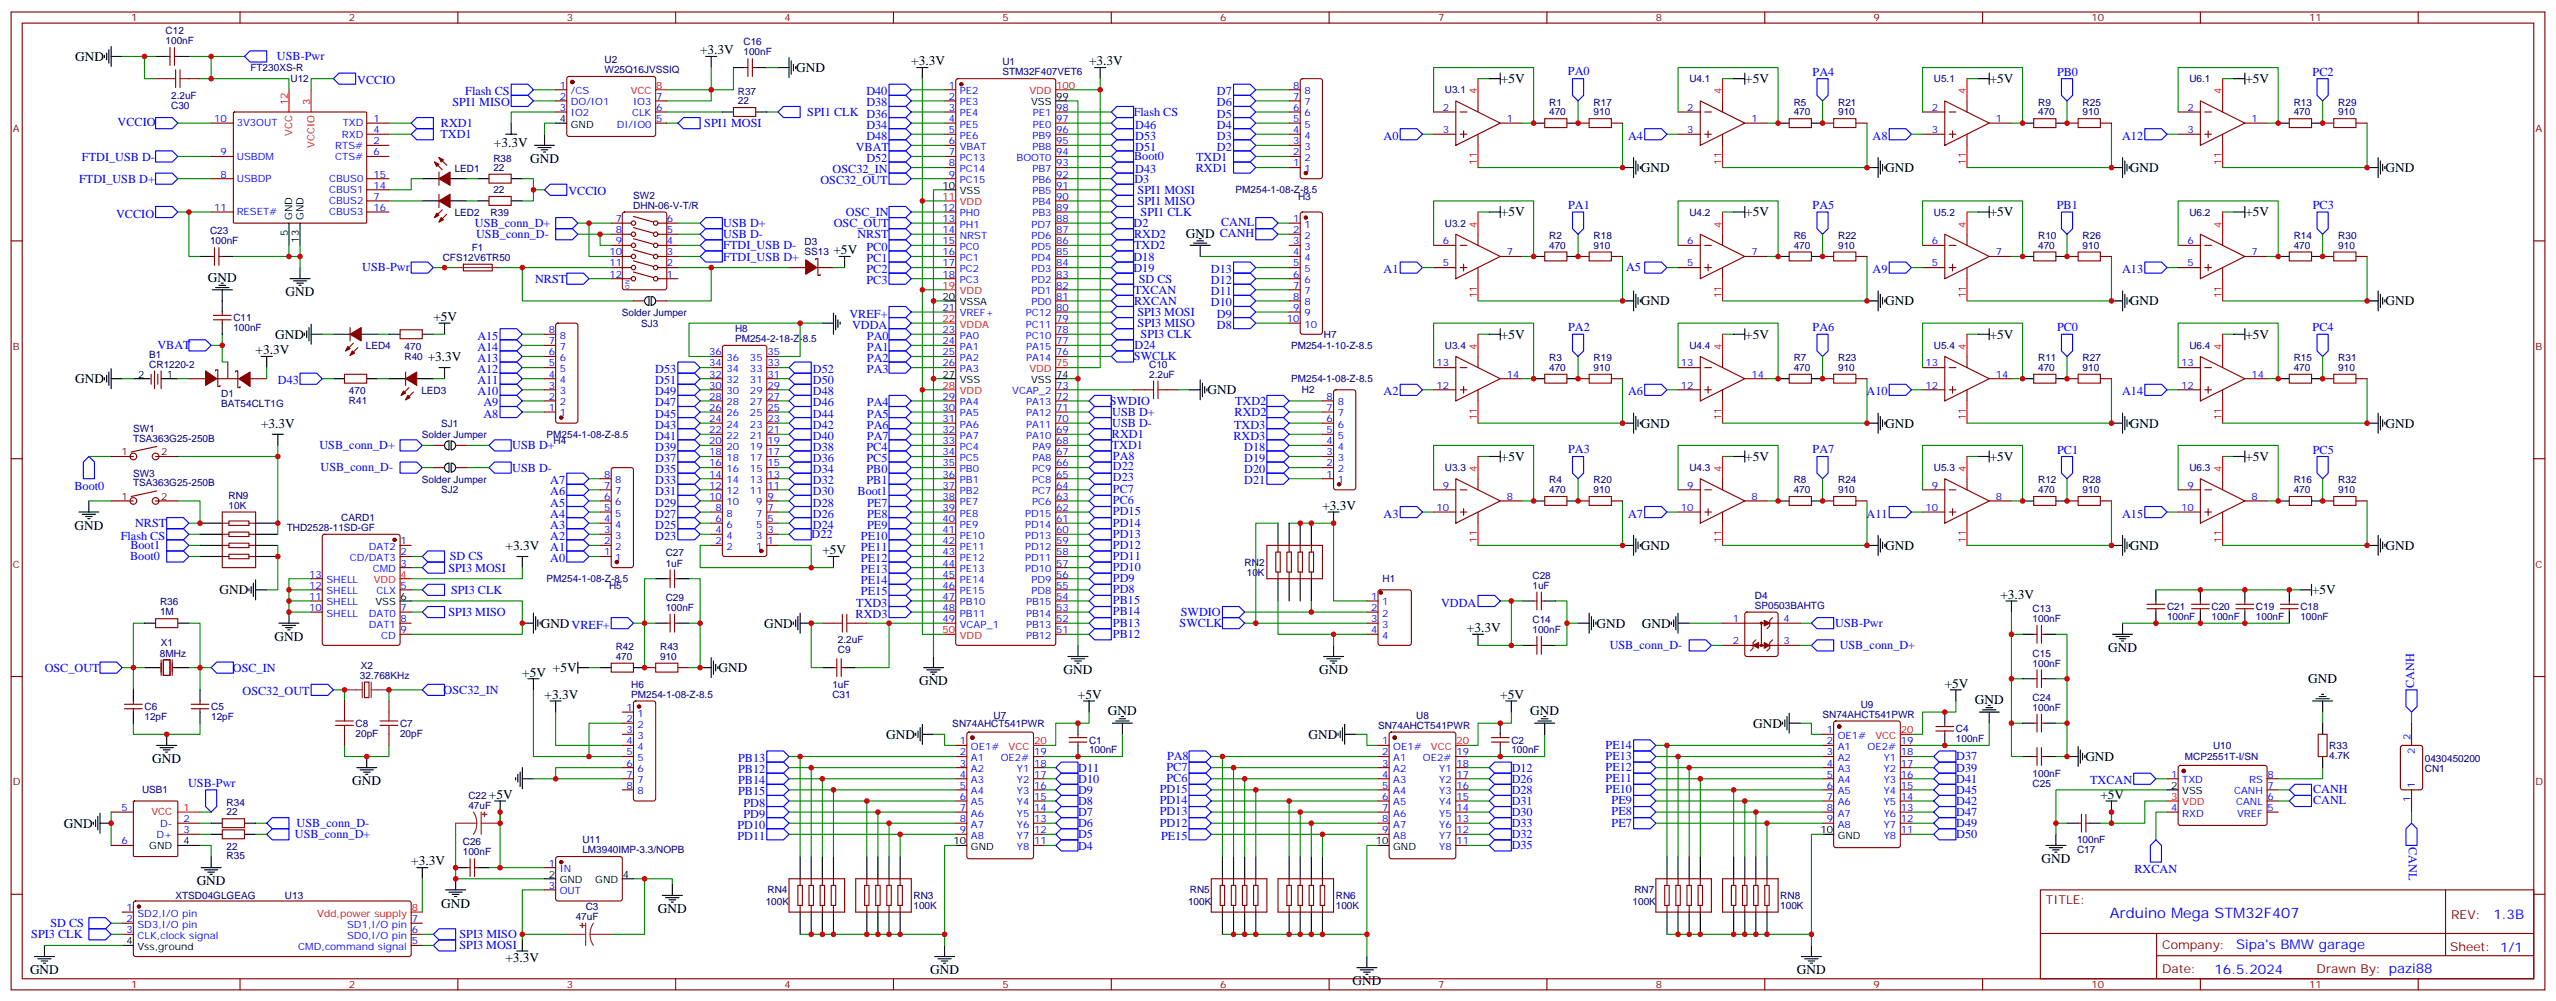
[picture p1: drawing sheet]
<svg xmlns="http://www.w3.org/2000/svg" width="811mm" height="318mm" viewBox="0 0 811 318" stroke-linecap="round" stroke-linejoin="round" font-family="sans-serif">
<defs><g id="words">
<text font-size="4.6" fill="#00f" x="669.8" y="291.5">Arduino Mega STM32F407</text>
<g font-size="4.2">
<text x="222.2" y="17.2">+3.3V</text>
<text x="23.8" y="19.3">GND</text>
<text x="252.8" y="22.9">GND</text>
<text x="289.3" y="20.7">+3.3V</text>
<text x="345.7" y="20.7">+3.3V</text>
<text x="476.4" y="26.4">+5V</text>
<text x="554" y="26.4">+5V</text>
<text x="631.6" y="26.4">+5V</text>
<text x="712.8" y="26.4">+5V</text>
<text x="156.8" y="46.6">+3.3V</text>
<text x="168.3" y="51.8">GND</text>
<text x="520.9" y="54.6">GND</text>
<text x="598.5" y="54.6">GND</text>
<text x="676.1" y="54.6">GND</text>
<text x="757.2" y="54.6">GND</text>
<text x="476.4" y="68.7">+5V</text>
<text x="554" y="68.7">+5V</text>
<text x="631.6" y="68.7">+5V</text>
<text x="712.8" y="68.7">+5V</text>
<text x="376.4" y="75.4">GND CANH</text>
<text x="264.6" y="80.7">+5V</text>
<text x="66" y="89.5">GND</text>
<text x="90.7" y="94.1">GND</text>
<text x="137.6" y="101.9">+5V</text>
<text x="520.9" y="96.9">GND</text>
<text x="598.5" y="96.9">GND</text>
<text x="676.1" y="96.9">GND</text>
<text x="757.2" y="96.9">GND</text>
<text x="87.3" y="107.5">GND</text>
<text x="476.4" y="107.5">+5V</text>
<text x="554" y="107.5">+5V</text>
<text x="631.6" y="107.5">+5V</text>
<text x="712.8" y="107.5">+5V</text>
<text x="81.1" y="112.5">+3.3V</text>
<text x="135.8" y="114.6">+3.3V</text>
<text x="23.8" y="121.6">GND</text>
<text x="383.3" y="125.1">GND</text>
<text x="82.9" y="135.8">+3.3V</text>
<text x="520.9" y="135.7">GND</text>
<text x="598.5" y="135.7">GND</text>
<text x="676.1" y="135.7">GND</text>
<text x="757.2" y="135.7">GND</text>
<text x="476.4" y="146.3">+5V</text>
<text x="554" y="146.3">+5V</text>
<text x="631.6" y="146.3">+5V</text>
<text x="712.8" y="146.3">+5V</text>
<text x="419.8" y="161.9">+3.3V</text>
<text x="23.6" y="168.2">GND</text>
<text x="160.5" y="174.6">+3.3V</text>
<text x="261.1" y="176">+5V</text>
<text x="520.9" y="174.6">GND</text>
<text x="598.5" y="174.6">GND</text>
<text x="676.1" y="174.6">GND</text>
<text x="757.2" y="174.6">GND</text>
<text x="69.7" y="188.7">GND</text>
<text x="635" y="190.1">+3.3V</text>
<text x="734" y="188.7">+5V</text>
<text x="87.1" y="203.5">GND</text>
<text x="171.7" y="199.3">GNDVREF+</text>
<text x="242.5" y="199.2">GND</text>
<text x="465.7" y="200.7">+3.3V</text>
<text x="506.8" y="199.2">GND</text>
<text x="521.2" y="199.2">GND</text>
<text x="669.2" y="207">GND</text>
<text x="165.8" y="214.8">+5V</text>
<text x="175.5" y="213.3">+5V</text>
<text x="228.1" y="213.3">GND</text>
<text x="337.6" y="214.1">GND</text>
<text x="418.7" y="214.1">GND</text>
<text x="172.9" y="221.8">+3.3V</text>
<text x="291.7" y="217.6">GND</text>
<text x="342.2" y="221.8">+5V</text>
<text x="476.2" y="221.8">+5V</text>
<text x="617.4" y="218.3">+5V</text>
<text x="732.7" y="216.9">GND</text>
<text x="351.7" y="227.1">GND</text>
<text x="485.8" y="227.1">GND</text>
<text x="626.9" y="223.6">GND</text>
<text x="556.5" y="231">GND</text>
<text x="281.3" y="234.6">GND</text>
<text x="415.4" y="234.6">GND</text>
<text x="48.3" y="242.3">GND</text>
<text x="662" y="241.6">GND</text>
<text x="111.8" y="249.3">GND</text>
<text x="155.2" y="253.6">+5V</text>
<text x="666.7" y="253.6">+5V</text>
<text x="20.3" y="262.8">GND</text>
<text x="130.5" y="274.7">+3.3V</text>
<text x="648.1" y="274">GND</text>
<text x="62.4" y="281.1">GND</text>
<text x="140.1" y="288.1">GND</text>
<text x="208.8" y="289.9">GND</text>
<text x="160.4" y="305.4">+3.3V</text>
<text x="9.5" y="309.3">GND</text>
<text x="295.3" y="309.3">GND</text>
<text x="570.4" y="309.3">GND</text>
<text x="429.3" y="312.8">GND</text>
</g>
<g font-size="4.2" fill="#00f">
<text x="791.5" y="291.8">1.3B</text>
<text x="709.9" y="301.3">Sipa's BMW garage</text>
<text x="703" y="309.1">16.5.2024</text>
</g>
<g font-size="3.9" fill="#00f">
<text x="87.9" y="19.2">USB-Pwr</text>
<text x="497.7" y="23.9">PA0</text>
<text x="113.4" y="26.7">VCCIO</text>
<text x="575.4" y="24">PA4</text>
<text x="653" y="24">PB0</text>
<text x="734.1" y="24">PC2</text>
<text x="143.6" y="33.8">SPI1 MISO</text>
<text x="147.7" y="30.3">Flash CS</text>
<text x="275" y="30.3">D40</text>
<text x="275" y="33.8">D38</text>
<text x="386.3" y="33.8">D6</text>
<text x="386.3" y="30.3">D7</text>
<text x="37.3" y="39.8">VCCIO</text>
<text x="140" y="40.3">RXD1</text>
<text x="223.5" y="40.4">SPI1 MOSI</text>
<text x="256.2" y="36.8">SPI1 CLK D36</text>
<text x="275" y="40.9">D34</text>
<text x="359.9" y="36.8">Flash CS</text>
<text x="360.4" y="40.9">D46</text>
<text x="386.3" y="40.9">D4</text>
<text x="386.3" y="37.3">D5</text>
<text x="139.8" y="43.8">TXD1</text>
<text x="271.6" y="47.9">VBAT</text>
<text x="275" y="44.4">D48</text>
<text x="360.4" y="47.9">D51</text>
<text x="360.4" y="44.4">D53</text>
<text x="386.3" y="47.9">D2</text>
<text x="386.3" y="44.4">D3</text>
<text x="439.2" y="44.4">A0</text>
<text x="516.8" y="44.4">A4</text>
<text x="594.5" y="44.4">A8</text>
<text x="673.7" y="44.4">A12</text>
<text x="26" y="51">FTDI_USB D-</text>
<text x="275" y="51.4">D52</text>
<text x="360" y="50.9">Boot0</text>
<text x="379.7" y="51">TXD1</text>
<text x="25.1" y="58">FTDI_USB D+</text>
<text x="260.4" y="58.5">OSC32_OUT</text>
<text x="264.3" y="55">OSC32_IN</text>
<text x="360.1" y="58">D3</text>
<text x="360.4" y="55">D43</text>
<text x="379.6" y="54.5">RXD1</text>
<text x="180.4" y="62">VCCIO</text>
<text x="361.1" y="61.5">SPI1 MOSI</text>
<text x="361.1" y="65.1">SPI1 MISO</text>
<text x="36.9" y="69.1">VCCIO</text>
<text x="268.5" y="68.6">OSC_IN</text>
<text x="362.1" y="68.6">SPI1 CLK</text>
<text x="387.6" y="71.7">CANL</text>
<text x="497.8" y="66.3">PA1</text>
<text x="575.4" y="66.3">PA5</text>
<text x="652.9" y="66.3">PB1</text>
<text x="734.2" y="66.4">PC3</text>
<text x="150.8" y="72">USB_conn_D+</text>
<text x="151.1" y="75.6">USB_conn_D-</text>
<text x="229.6" y="72.1">USB D+</text>
<text x="229.6" y="75.7">USB D-</text>
<text x="264.7" y="72.1">OSC_OUT</text>
<text x="272.2" y="75.6">NRST</text>
<text x="359.9" y="72.1">D2</text>
<text x="360" y="75.6">RXD2</text>
<text x="229.6" y="79.2">FTDI_USB D-</text>
<text x="229.6" y="82.7">FTDI_USB D+</text>
<text x="275.1" y="79.7">PC0</text>
<text x="275.1" y="83.2">PC1</text>
<text x="359.8" y="82.7">D18</text>
<text x="360" y="79.2">TXD2</text>
<text x="115" y="86">USB-Pwr</text>
<text x="169.9" y="89.7">NRST</text>
<text x="275.1" y="86.7">PC2</text>
<text x="359.8" y="86.3">D19</text>
<text x="361.5" y="89.7">SD CS</text>
<text x="384.4" y="86.7">D13</text>
<text x="439.2" y="86.7">A1</text>
<text x="516.2" y="86.2">A5</text>
<text x="594.5" y="86.7">A9</text>
<text x="673.7" y="86.7">A13</text>
<text x="275.1" y="90.2">PC3</text>
<text x="360" y="93.3">TXCAN</text>
<text x="384.4" y="93.8">D11</text>
<text x="384.4" y="90.2">D12</text>
<text x="269.7" y="100.8">VREF+</text>
<text x="360" y="96.8">RXCAN</text>
<text x="361" y="100.3">SPI3 MOSI</text>
<text x="384.4" y="97.3">D10</text>
<text x="386.3" y="100.8">D9</text>
<text x="151.5" y="107.9">A15</text>
<text x="270.5" y="104.4">VDDA</text>
<text x="275.2" y="107.9">PA0</text>
<text x="361.1" y="103.8">SPI3 MISO</text>
<text x="362.1" y="107.4">SPI3 CLK</text>
<text x="386.3" y="104.4">D8</text>
<text x="497.8" y="105.2">PA2</text>
<text x="575.4" y="105.1">PA6</text>
<text x="653" y="105.2">PC0</text>
<text x="734.1" y="105.2">PC4</text>
<text x="50" y="110.9">VBAT</text>
<text x="151.5" y="111.4">A14</text>
<text x="275.2" y="111.4">PA1</text>
<text x="360.2" y="110.9">D24</text>
<text x="151.5" y="118.5">A12</text>
<text x="151.5" y="114.9">A13</text>
<text x="208" y="118.5">D53</text>
<text x="258.1" y="118.5">D52</text>
<text x="275.2" y="114.9">PA2</text>
<text x="275.2" y="118.5">PA3</text>
<text x="359.9" y="114.4">SWCLK</text>
<text x="88.2" y="122">D43</text>
<text x="151.5" y="125.5">A10</text>
<text x="151.5" y="122">A11</text>
<text x="208" y="125.5">D49</text>
<text x="208" y="122">D51</text>
<text x="258.1" y="125.5">D48</text>
<text x="258.1" y="122">D50</text>
<text x="439.2" y="125.5">A2</text>
<text x="516.8" y="125.5">A6</text>
<text x="592.5" y="125.5">A10</text>
<text x="673.7" y="125.5">A14</text>
<text x="153.5" y="129">A9</text>
<text x="208" y="129">D47</text>
<text x="258.1" y="129">D46</text>
<text x="275.2" y="129">PA4</text>
<text x="352.4" y="128.5">SWDIO</text>
<text x="392.1" y="128.5">TXD2</text>
<text x="153.5" y="132.6">A8</text>
<text x="208" y="136.1">D43</text>
<text x="208" y="132.6">D45</text>
<text x="258.1" y="136.1">D42</text>
<text x="258.1" y="132.6">D44</text>
<text x="275.2" y="132.6">PA5</text>
<text x="275.2" y="136.1">PA6</text>
<text x="353.1" y="135.6">USB D-</text>
<text x="353.1" y="132.1">USB D+</text>
<text x="391.7" y="136.1">TXD3</text>
<text x="391.9" y="132.1">RXD2</text>
<text x="101.4" y="142.6">USB_conn_D+</text>
<text x="162.6" y="142.7">USB D+</text>
<text x="208" y="143.2">D39</text>
<text x="208" y="139.6">D41</text>
<text x="258.1" y="143.2">D38</text>
<text x="258.1" y="139.6">D40</text>
<text x="275.1" y="143.2">PC4</text>
<text x="275.2" y="139.6">PA7</text>
<text x="353" y="142.7">TXD1</text>
<text x="353" y="139.2">RXD1</text>
<text x="391.5" y="139.6">RXD3</text>
<text x="395" y="143.2">D18</text>
<text x="497.8" y="143.9">PA3</text>
<text x="575.4" y="143.9">PA7</text>
<text x="653" y="144">PC1</text>
<text x="734.2" y="144">PC5</text>
<text x="101.8" y="149.7">USB_conn_D-</text>
<text x="162.6" y="149.8">USB D-</text>
<text x="208" y="146.7">D37</text>
<text x="258.1" y="146.7">D36</text>
<text x="275.1" y="146.7">PC5</text>
<text x="353.3" y="146">PA8</text>
<text x="353.3" y="149.3">D22</text>
<text x="395" y="146.7">D19</text>
<text x="23.6" y="155.6">Boot0</text>
<text x="174.7" y="153.7">A7</text>
<text x="208" y="153.7">D33</text>
<text x="208" y="150.2">D35</text>
<text x="258.1" y="153.7">D32</text>
<text x="258.1" y="150.2">D34</text>
<text x="275.1" y="153.7">PB1</text>
<text x="275.1" y="150.2">PB0</text>
<text x="353.3" y="152.8">D23</text>
<text x="395" y="150.2">D20</text>
<text x="395" y="153.7">D21</text>
<text x="174.7" y="160.8">A5</text>
<text x="174.7" y="157.3">A6</text>
<text x="208" y="160.8">D29</text>
<text x="208" y="157.3">D31</text>
<text x="258.1" y="160.8">D28</text>
<text x="258.1" y="157.3">D30</text>
<text x="272.2" y="157.3">Boot1</text>
<text x="275.3" y="160.8">PE7</text>
<text x="353.3" y="160.1">PC6</text>
<text x="353.3" y="156.6">PC7</text>
<text x="42.9" y="167.3">NRST</text>
<text x="174.7" y="167.9">A3</text>
<text x="174.7" y="164.3">A4</text>
<text x="208" y="167.9">D25</text>
<text x="208" y="164.3">D27</text>
<text x="258.1" y="167.9">D24</text>
<text x="258.1" y="164.3">D26</text>
<text x="275.3" y="164.3">PE8</text>
<text x="275.3" y="167.9">PE9</text>
<text x="353.3" y="167.1">PD14</text>
<text x="353.3" y="163.6">PD15</text>
<text x="439.2" y="164.3">A3</text>
<text x="516.8" y="164.3">A7</text>
<text x="592.5" y="164.3">A11</text>
<text x="673.7" y="164.3">A15</text>
<text x="38.3" y="171.4">Flash CS</text>
<text x="174.7" y="171.4">A2</text>
<text x="208" y="171.4">D23</text>
<text x="257.6" y="170.9">D22</text>
<text x="273.3" y="171.4">PE10</text>
<text x="353.3" y="170.7">PD13</text>
<text x="41.3" y="177.9">Boot0</text>
<text x="41.4" y="174.4">Boot1</text>
<text x="142.7" y="177.9">SD CS</text>
<text x="174.7" y="178.4">A0</text>
<text x="174.7" y="174.9">A1</text>
<text x="273.3" y="174.9">PE11</text>
<text x="273.3" y="178.4">PE12</text>
<text x="353.3" y="177.7">PD11</text>
<text x="353.3" y="174.2">PD12</text>
<text x="142.3" y="181.4">SPI3 MOSI</text>
<text x="273.3" y="182">PE13</text>
<text x="273.3" y="185.5">PE14</text>
<text x="353.3" y="184.8">PD9</text>
<text x="353.3" y="181.3">PD10</text>
<text x="143.2" y="188.5">SPI3 CLK</text>
<text x="273.3" y="189">PE15</text>
<text x="353.3" y="191.8">PB15</text>
<text x="353.3" y="188.3">PD8</text>
<text x="142.3" y="195.5">SPI3 MISO</text>
<text x="271.6" y="196.1">RXD3</text>
<text x="271.8" y="192.5">TXD3</text>
<text x="353.3" y="195.4">PB14</text>
<text x="374.8" y="195.6">SWDIO</text>
<text x="457.5" y="192.5">VDDA</text>
<text x="353.3" y="202.4">PB12</text>
<text x="353.3" y="198.9">PB13</text>
<text x="374.4" y="199.1">SWCLK</text>
<text x="582.6" y="198.9">USB-Pwr</text>
<text x="511" y="206.1">USB_conn_D-</text>
<text x="584" y="206.2">USB_conn_D+</text>
<text x="14.2" y="213.2">OSC_OUT</text>
<text x="73.9" y="213.2">OSC_IN</text>
<text x="77" y="220.8">OSC32_OUT</text>
<text x="140.8" y="220.2">OSC32_IN</text>
<text x="766.4" y="218.5" transform="rotate(-90 766.4 218.5)">CANH</text>
<text x="509.7" y="237.7">PE14</text>
<text x="234.3" y="245.5">PB12</text>
<text x="234.3" y="241.9">PB13</text>
<text x="342.3" y="245">D11</text>
<text x="370.3" y="244.8">PC7</text>
<text x="370.5" y="241.2">PA8</text>
<text x="479.9" y="245">D12</text>
<text x="509.7" y="241.2">PE13</text>
<text x="509.7" y="244.8">PE12</text>
<text x="621" y="245">D39</text>
<text x="621" y="241.4">D37</text>
<text x="59.7" y="249.7">USB-Pwr</text>
<text x="234.3" y="249">PB14</text>
<text x="342.3" y="248.5">D10</text>
<text x="368.1" y="251.8">PD15</text>
<text x="370.3" y="248.3">PC6</text>
<text x="479.9" y="248.5">D26</text>
<text x="509.7" y="248.3">PE11</text>
<text x="509.7" y="251.8">PE10</text>
<text x="621" y="248.5">D41</text>
<text x="663.5" y="249">TXCAN</text>
<text x="734.3" y="251.6">CANH</text>
<text x="234.3" y="252.5">PB15</text>
<text x="236" y="256">PD8</text>
<text x="342.2" y="252.1">D9</text>
<text x="342.2" y="255.6">D8</text>
<text x="368.1" y="255.3">PD14</text>
<text x="479.9" y="252">D28</text>
<text x="479.9" y="255.5">D31</text>
<text x="511.6" y="255.3">PE9</text>
<text x="621" y="255.5">D42</text>
<text x="621" y="252">D45</text>
<text x="734.3" y="255.1">CANL</text>
<text x="94.2" y="262.6">USB_conn_D-</text>
<text x="234.1" y="263.1">PD10</text>
<text x="236" y="259.6">PD9</text>
<text x="342.2" y="259.1">D7</text>
<text x="342.2" y="262.6">D6</text>
<text x="368.1" y="258.9">PD13</text>
<text x="368.1" y="262.4">PD12</text>
<text x="479.9" y="259.1">D30</text>
<text x="479.9" y="262.6">D33</text>
<text x="511.6" y="258.9">PE8</text>
<text x="511.6" y="262.4">PE7</text>
<text x="621" y="259.1">D47</text>
<text x="621" y="262.6">D49</text>
<text x="93.6" y="266.1">USB_conn_D+</text>
<text x="234.1" y="266.6">PD11</text>
<text x="342.2" y="266.2">D5</text>
<text x="342.2" y="269.7">D4</text>
<text x="368.6" y="266.6">PE15</text>
<text x="479.9" y="269.6">D35</text>
<text x="479.9" y="266.1">D32</text>
<text x="621" y="266.1">D50</text>
<text x="764.7" y="268.9" transform="rotate(90 764.7 268.9)">CANL</text>
<text x="677.6" y="277.1">RXCAN</text>
<text x="9.9" y="297.9">SPI3 CLK</text>
<text x="16" y="294.4">SD CS</text>
<text x="145.9" y="297.9">SPI3 MISO</text>
<text x="145.9" y="301.4">SPI3 MOSI</text>
</g>
<g font-size="3.9" fill="#800">
<text x="649.5" y="287.1">TITLE:</text>
<text x="778.1" y="291.8">REV:</text>
<text x="686.4" y="301.3">Company:</text>
<text x="777.7" y="301.9">Sheet: 1/1</text>
<text x="686.4" y="309">Date:</text>
<text x="735.4" y="309.1">Drawn By: pazi88</text>
</g>
<g font-size="3.2" fill="#800">
<text x="41.6" y="6.8">1</text>
<text x="110.8" y="6.8">2</text>
<text x="179.9" y="6.8">3</text>
<text x="249.1" y="6.8">4</text>
<text x="318.2" y="6.8">5</text>
<text x="387.3" y="6.8">6</text>
<text x="456.5" y="6.8">7</text>
<text x="525.6" y="6.8">8</text>
<text x="594.8" y="6.8">9</text>
<text x="663.9" y="6.8">10</text>
<text x="733.1" y="6.8">11</text>
<text x="4.1" y="41.9">A</text>
<text x="804.9" y="41.9">A</text>
<text x="4.1" y="111.1">B</text>
<text x="804.9" y="111.1">B</text>
<text x="38.6" y="144.6">1</text>
<text x="51.2" y="144.6">2</text>
<text x="38.6" y="158.7">1</text>
<text x="51.2" y="158.7">2</text>
<text x="4.1" y="180.2">C</text>
<text x="804.9" y="180.2">C</text>
<text x="4.1" y="249.3">D</text>
<text x="804.9" y="249.3">D</text>
<text x="41.6" y="313.7">1</text>
<text x="110.8" y="313.7">2</text>
<text x="179.9" y="313.7">3</text>
<text x="249.1" y="313.7">4</text>
<text x="318.2" y="313.7">5</text>
<text x="387.3" y="313.7">6</text>
<text x="456.5" y="313.7">7</text>
<text x="525.6" y="313.7">8</text>
<text x="594.8" y="313.7">9</text>
<text x="663.9" y="313.7">10</text>
<text x="733.1" y="313.7">11</text>
</g>
<g font-size="3.2" fill="#000080">
<text x="52.6" y="10.9">C12</text>
<text x="52.6" y="14">100nF</text>
<text x="236" y="17.6">100nF</text>
<text x="236" y="14.4">C16</text>
<text x="79.5" y="22.6">FT230XS-R</text>
<text x="191.9" y="23.2">W25Q16JVSSIQ</text>
<text x="191.9" y="20">U2</text>
<text x="318.2" y="23.9">STM32F407VET6</text>
<text x="318.2" y="20.7">U1</text>
<text x="92.2" y="26.2">U12</text>
<text x="458.7" y="29.7">U3.1</text>
<text x="536.3" y="26">U4.1</text>
<text x="613.9" y="26.1">U5.1</text>
<text x="695" y="26.1">U6.1</text>
<text x="54.3" y="31.3">2.2uF</text>
<text x="54.3" y="34.5">C30</text>
<text x="234.2" y="33.1">22</text>
<text x="234.2" y="30.1">R37</text>
<text x="491.8" y="33.5">R1</text>
<text x="505.9" y="33.5">R17</text>
<text x="569.4" y="33.5">R5</text>
<text x="583.5" y="33.5">R21</text>
<text x="647" y="33.5">R9</text>
<text x="661.1" y="33.5">R25</text>
<text x="728.1" y="33.5">R13</text>
<text x="742.3" y="33.5">R29</text>
<text x="491.8" y="36.6">470</text>
<text x="505.9" y="36.6">910</text>
<text x="569.4" y="36.6">470</text>
<text x="583.5" y="36.6">910</text>
<text x="647" y="36.6">470</text>
<text x="661.1" y="36.6">910</text>
<text x="728.1" y="36.6">470</text>
<text x="742.3" y="36.6">910</text>
<text x="156.6" y="51.3">R38</text>
<text x="144.3" y="54.5">LED1</text>
<text x="156.6" y="54.3">22</text>
<text x="156.6" y="61.3">22</text>
<text x="201" y="63.3">SW2</text>
<text x="392.2" y="61.4">PM254-1-08-Z-8.5</text>
<text x="412.1" y="63.4">H3</text>
<text x="144.3" y="68.5">LED2</text>
<text x="155.7" y="68.4">R39</text>
<text x="201" y="66.3">DHN-06-V-T/R</text>
<text x="458.7" y="72">U3.2</text>
<text x="536.3" y="68.5">U4.2</text>
<text x="613.9" y="68.5">U5.2</text>
<text x="695" y="68.5">U6.2</text>
<text x="66.7" y="77.5">100nF</text>
<text x="66.7" y="74.4">C23</text>
<text x="255.4" y="77.9">D3</text>
<text x="491.8" y="75.8">R2</text>
<text x="505.9" y="75.8">R18</text>
<text x="569.4" y="75.8">R6</text>
<text x="583.5" y="75.8">R22</text>
<text x="647" y="75.8">R10</text>
<text x="661.1" y="75.8">R26</text>
<text x="728.1" y="75.8">R14</text>
<text x="742.3" y="75.8">R30</text>
<text x="140.5" y="82.7">CFS12V6TR50</text>
<text x="149.8" y="79.7">F1</text>
<text x="255.4" y="81.1">SS13</text>
<text x="491.8" y="79">470</text>
<text x="505.9" y="79">910</text>
<text x="569.4" y="79">470</text>
<text x="583.5" y="79">910</text>
<text x="647" y="79">470</text>
<text x="661.1" y="79">910</text>
<text x="728.1" y="79">470</text>
<text x="742.3" y="79">910</text>
<text x="74.1" y="102">C11</text>
<text x="197.4" y="100.4">Solder Jumper</text>
<text x="74.1" y="105.2">100nF</text>
<text x="203.5" y="103.7">SJ3</text>
<text x="233.3" y="105.4">H8</text>
<text x="420.3" y="107.3">H7</text>
<text x="47.4" y="113.6">B1</text>
<text x="116.1" y="110.8">LED4</text>
<text x="128.4" y="111.1">470</text>
<text x="233.3" y="108.6">PM254-2-18-Z-8.5</text>
<text x="409.8" y="110.8">PM254-1-10-Z-8.5</text>
<text x="458.7" y="110.7">U3.4</text>
<text x="536.3" y="110.7">U4.4</text>
<text x="613.9" y="110.7">U5.4</text>
<text x="695" y="110.7">U6.4</text>
<text x="47.4" y="116.7">CR1220-2</text>
<text x="128.4" y="114.2">R40</text>
<text x="364.8" y="119.9">2.2uF</text>
<text x="364.8" y="116.7">C10</text>
<text x="491.8" y="117.8">470</text>
<text x="491.8" y="114.6">R3</text>
<text x="505.9" y="117.8">910</text>
<text x="505.9" y="114.6">R19</text>
<text x="569.4" y="117.8">470</text>
<text x="569.4" y="114.6">R7</text>
<text x="583.5" y="117.8">910</text>
<text x="583.5" y="114.6">R23</text>
<text x="647" y="117.8">470</text>
<text x="647" y="114.6">R11</text>
<text x="661.1" y="117.8">910</text>
<text x="661.1" y="114.6">R27</text>
<text x="728.1" y="117.8">470</text>
<text x="728.1" y="114.6">R15</text>
<text x="742.3" y="117.8">910</text>
<text x="742.3" y="114.6">R31</text>
<text x="110.8" y="125.2">470</text>
<text x="133.8" y="124.9">LED3</text>
<text x="409.9" y="121.4">PM254-1-08-Z-8.5</text>
<text x="413.3" y="124.9">H2</text>
<text x="70.2" y="129.2">BAT54CLT1G</text>
<text x="70.2" y="126">D1</text>
<text x="110.8" y="128.3">R41</text>
<text x="42.3" y="137.3">SW1</text>
<text x="140" y="135.7">SJ1</text>
<text x="42.3" y="140.2">TSA363G25-250B</text>
<text x="133.9" y="139">Solder Jumper</text>
<text x="173.5" y="139">PM254-1-08-Z-8.5</text>
<text x="175.7" y="141">H4</text>
<text x="458.7" y="149.5">U3.3</text>
<text x="536.3" y="149.5">U4.3</text>
<text x="613.9" y="149.5">U5.3</text>
<text x="695" y="149.5">U6.3</text>
<text x="42.3" y="154.3">TSA363G25-250B</text>
<text x="42.3" y="151.4">SW3</text>
<text x="133.9" y="153.3">Solder Jumper</text>
<text x="491.8" y="153.4">R4</text>
<text x="505.9" y="153.4">R20</text>
<text x="569.4" y="153.4">R8</text>
<text x="583.5" y="153.4">R24</text>
<text x="647" y="153.4">R12</text>
<text x="661.1" y="153.4">R28</text>
<text x="728.1" y="153.4">R16</text>
<text x="742.3" y="153.4">R32</text>
<text x="72.6" y="161.5">10K</text>
<text x="72.6" y="158.3">RN9</text>
<text x="140" y="156.6">SJ2</text>
<text x="491.8" y="156.6">470</text>
<text x="505.9" y="156.6">910</text>
<text x="569.4" y="156.6">470</text>
<text x="583.5" y="156.6">910</text>
<text x="647" y="156.6">470</text>
<text x="661.1" y="156.6">910</text>
<text x="728.1" y="156.6">470</text>
<text x="742.3" y="156.6">910</text>
<text x="108.3" y="165.4">CARD1</text>
<text x="91" y="168.6">THD2528-11SD-GF</text>
<text x="211.3" y="179.8">1uF</text>
<text x="211.3" y="176.6">C27</text>
<text x="395.1" y="179.6">RN2</text>
<text x="173.5" y="184.8">PM254-1-08-Z-8.5</text>
<text x="395.8" y="182.8">10K</text>
<text x="438.9" y="184.9">H1</text>
<text x="486.5" y="183.7">C28</text>
<text x="193.3" y="186.9">H5</text>
<text x="211.3" y="190.8">C29</text>
<text x="486.5" y="186.9">1uF</text>
<text x="557" y="190.1">D4</text>
<text x="50.8" y="195.4">1M</text>
<text x="50.8" y="192.2">R36</text>
<text x="211.3" y="194">100nF</text>
<text x="486.5" y="197.8">C14</text>
<text x="557" y="193.3">SP0503BAHTG</text>
<text x="645.2" y="197.5">100nF</text>
<text x="645.2" y="194.3">C13</text>
<text x="687.9" y="196.9">100nF</text>
<text x="687.9" y="193.7">C21</text>
<text x="702" y="196.9">100nF</text>
<text x="702" y="193.7">C20</text>
<text x="716.1" y="196.9">100nF</text>
<text x="716.1" y="193.7">C19</text>
<text x="730.2" y="196.9">100nF</text>
<text x="730.2" y="193.7">C18</text>
<text x="486.5" y="201">100nF</text>
<text x="50.8" y="208.4">8MHz</text>
<text x="51" y="205.2">X1</text>
<text x="195.4" y="209.5">470</text>
<text x="195.4" y="206.4">R42</text>
<text x="209.6" y="209.5">910</text>
<text x="209.6" y="206.4">R43</text>
<text x="266" y="204.2">2.2uF</text>
<text x="266" y="207.4">C9</text>
<text x="645.2" y="208.4">C15</text>
<text x="114.3" y="215.5">32.768KHz</text>
<text x="114.5" y="212.2">X2</text>
<text x="645.2" y="211.6">100nF</text>
<text x="200.4" y="221.5">PM254-1-08-Z-8.5</text>
<text x="200.4" y="218.3">H6</text>
<text x="264.2" y="218.3">1uF</text>
<text x="264.2" y="221.5">C31</text>
<text x="45.9" y="225.5">C6</text>
<text x="67" y="225.4">C5</text>
<text x="578.6" y="227.8">SN74AHCT541PWR</text>
<text x="590.7" y="224.9">U9</text>
<text x="645.2" y="225.7">100nF</text>
<text x="645.2" y="222.5">C24</text>
<text x="45.9" y="228.6">12pF</text>
<text x="67" y="228.7">12pF</text>
<text x="112.9" y="233.9">20pF</text>
<text x="112.9" y="230.7">C8</text>
<text x="127" y="233.9">20pF</text>
<text x="127" y="230.7">C7</text>
<text x="302.3" y="230.7">SN74AHCT541PWR</text>
<text x="315.4" y="228.2">U7</text>
<text x="437.4" y="231.4">SN74AHCT541PWR</text>
<text x="449.6" y="228.4">U8</text>
<text x="620.9" y="232.5">C4</text>
<text x="345.7" y="239">100nF</text>
<text x="345.7" y="236.1">C1</text>
<text x="479.8" y="239">100nF</text>
<text x="479.8" y="236.1">C2</text>
<text x="620.9" y="235.5">100nF</text>
<text x="702.5" y="237.8">U10</text>
<text x="739.4" y="237.8">R33</text>
<text x="693.6" y="241.3">MCP2551T-I/SN</text>
<text x="739.4" y="241">4.7K</text>
<text x="769.8" y="241.9">0430450200</text>
<text x="769.8" y="245">CN1</text>
<text x="45.1" y="251.9">USB1</text>
<text x="645.2" y="246.5">100nF</text>
<text x="645.2" y="249.7">C25</text>
<text x="72" y="255.9">R34</text>
<text x="148.7" y="256.8">47uF</text>
<text x="148.7" y="253.5">C22</text>
<text x="71.9" y="258.9">22</text>
<text x="71.9" y="269.8">22</text>
<text x="146.9" y="268.4">C26</text>
<text x="184.9" y="267.5">U11</text>
<text x="659.4" y="267.7">100nF</text>
<text x="72" y="272.7">R35</text>
<text x="146.9" y="271.6">100nF</text>
<text x="184.9" y="270.8">LM3940IMP-3.3/NOPB</text>
<text x="659.4" y="270.9">C17</text>
<text x="55.7" y="285.4">XTSD04GLGEAG</text>
<text x="90.5" y="285.4">U13</text>
<text x="243.1" y="287.2">100K</text>
<text x="243.6" y="283.7">RN4</text>
<text x="290" y="285.4">RN3</text>
<text x="377.1" y="287.2">100K</text>
<text x="377.7" y="283.7">RN5</text>
<text x="424" y="285.4">RN6</text>
<text x="518.3" y="287.2">100K</text>
<text x="518.8" y="283.7">RN7</text>
<text x="565.2" y="285.4">RN8</text>
<text x="182.8" y="292">47uF</text>
<text x="185.9" y="288.8">C3</text>
<text x="290" y="288.6">100K</text>
<text x="424" y="288.6">100K</text>
<text x="565.1" y="288.6">100K</text>
</g>
<g font-size="3.2" fill="#00f">
<text x="177.7" y="28.2">1</text>
<text x="181.2" y="29.9">/CS</text>
<text x="301.2" y="28.2">1</text>
<text x="304.7" y="29.9">PE2</text>
<text x="410.6" y="28.2">8</text>
<text x="414.1" y="29.9">8</text>
<text x="177.7" y="31.7">2</text>
<text x="177.7" y="35.2">3</text>
<text x="181.2" y="33.4">DO/IO1</text>
<text x="201" y="33.4">IO3</text>
<text x="208.3" y="35.2">6</text>
<text x="208.3" y="31.7">7</text>
<text x="301.2" y="31.7">2</text>
<text x="301.2" y="35.2">3</text>
<text x="304.7" y="33.4">PE3</text>
<text x="335.3" y="35.2">98</text>
<text x="410.6" y="35.2">6</text>
<text x="410.6" y="31.7">7</text>
<text x="414.1" y="33.4">7</text>
<text x="458" y="35.2">2</text>
<text x="535.6" y="35.2">2</text>
<text x="613.2" y="35.2">2</text>
<text x="694.4" y="35.2">2</text>
<text x="67.9" y="38.7">10</text>
<text x="75.1" y="40.1">3V3OUT</text>
<text x="108.8" y="40.1">TXD</text>
<text x="118.5" y="38.7">1</text>
<text x="181.2" y="37">IO2</text>
<text x="195.8" y="40.5">DI/IO0</text>
<text x="200.7" y="37">CLK</text>
<text x="208.3" y="38.7">5</text>
<text x="301.2" y="38.7">4</text>
<text x="304.7" y="37">PE4</text>
<text x="304.7" y="40.5">PE5</text>
<text x="327.9" y="40.5">PE0</text>
<text x="327.9" y="37">PE1</text>
<text x="335.3" y="38.7">97</text>
<text x="410.6" y="38.7">5</text>
<text x="414.1" y="40.5">5</text>
<text x="414.1" y="37">6</text>
<text x="478.4" y="38.7">1</text>
<text x="556" y="38.7">1</text>
<text x="633.6" y="38.7">1</text>
<text x="714.7" y="38.7">1</text>
<text x="106.4" y="47.2">RTS#</text>
<text x="108.5" y="43.7">RXD</text>
<text x="118.5" y="42.3">4</text>
<text x="118.5" y="45.8">2</text>
<text x="301.2" y="42.3">5</text>
<text x="301.2" y="45.8">6</text>
<text x="304.7" y="44">PE6</text>
<text x="304.7" y="47.6">VBAT</text>
<text x="327.7" y="47.6">PB8</text>
<text x="327.7" y="44">PB9</text>
<text x="335.3" y="45.8">95</text>
<text x="335.3" y="42.3">96</text>
<text x="410.6" y="45.8">3</text>
<text x="410.6" y="42.3">4</text>
<text x="414.1" y="47.6">3</text>
<text x="414.1" y="44">4</text>
<text x="458" y="42.3">3</text>
<text x="535.6" y="42.3">3</text>
<text x="613.2" y="42.3">3</text>
<text x="694.4" y="42.3">3</text>
<text x="69.9" y="49.3">9</text>
<text x="75.1" y="50.7">USBDM</text>
<text x="106.4" y="50.7">CTS#</text>
<text x="118.5" y="49.3">6</text>
<text x="301.2" y="49.3">7</text>
<text x="301.2" y="52.8">8</text>
<text x="304.7" y="51.1">PC13</text>
<text x="322.7" y="51.1">BOOT0</text>
<text x="335.3" y="52.8">93</text>
<text x="335.3" y="49.3">94</text>
<text x="410.6" y="52.8">1</text>
<text x="410.6" y="49.3">2</text>
<text x="414.1" y="51.1">2</text>
<text x="69.9" y="56.4">8</text>
<text x="75.1" y="57.8">USBDP</text>
<text x="104.5" y="57.8">CBUS0</text>
<text x="118.5" y="56.4">15</text>
<text x="118.5" y="59.9">14</text>
<text x="301.2" y="56.4">9</text>
<text x="304.7" y="54.6">PC14</text>
<text x="304.7" y="58.1">PC15</text>
<text x="327.7" y="58.1">PB6</text>
<text x="327.7" y="54.6">PB7</text>
<text x="335.3" y="59.9">91</text>
<text x="335.3" y="56.4">92</text>
<text x="414.1" y="54.6">1</text>
<text x="104.5" y="61.3">CBUS1</text>
<text x="104.5" y="64.8">CBUS2</text>
<text x="118.5" y="63.4">7</text>
<text x="327.7" y="65.2">PB4</text>
<text x="327.7" y="61.7">PB5</text>
<text x="335.3" y="63.4">90</text>
<text x="67.9" y="67">11</text>
<text x="75.1" y="68.4">RESET#</text>
<text x="104.5" y="68.4">CBUS3</text>
<text x="118.5" y="67">16</text>
<text x="195.5" y="70.5">7</text>
<text x="211.7" y="70.5">6</text>
<text x="299.2" y="67">12</text>
<text x="299.2" y="70.5">13</text>
<text x="304.7" y="68.7">PH0</text>
<text x="327.7" y="68.7">PB3</text>
<text x="335.3" y="70.5">88</text>
<text x="335.3" y="67">89</text>
<text x="410.6" y="70.5">1</text>
<text x="195.5" y="74">8</text>
<text x="195.5" y="77.5">9</text>
<text x="211.7" y="77.5">4</text>
<text x="211.7" y="74">5</text>
<text x="299.2" y="74">14</text>
<text x="299.2" y="77.5">15</text>
<text x="304.7" y="72.2">PH1</text>
<text x="304.7" y="75.8">NRST</text>
<text x="327.5" y="75.8">PD6</text>
<text x="327.5" y="72.2">PD7</text>
<text x="335.3" y="77.5">86</text>
<text x="335.3" y="74">87</text>
<text x="410.6" y="74">2</text>
<text x="410.6" y="77.5">3</text>
<text x="414.1" y="72.2">1</text>
<text x="414.1" y="75.8">2</text>
<text x="458" y="77.5">6</text>
<text x="535.6" y="77.5">6</text>
<text x="613.2" y="77.5">6</text>
<text x="694.4" y="77.5">6</text>
<text x="193.5" y="81.1">10</text>
<text x="211.7" y="81.1">3</text>
<text x="299.2" y="81.1">16</text>
<text x="304.7" y="79.3">PC0</text>
<text x="304.7" y="82.8">PC1</text>
<text x="327.5" y="82.8">PD4</text>
<text x="327.5" y="79.3">PD5</text>
<text x="335.3" y="81.1">85</text>
<text x="410.6" y="81.1">4</text>
<text x="414.1" y="79.3">3</text>
<text x="414.1" y="82.8">4</text>
<text x="478.4" y="81.1">7</text>
<text x="556" y="81.1">7</text>
<text x="633.6" y="81.1">7</text>
<text x="714.7" y="81.1">7</text>
<text x="193.5" y="84.6">11</text>
<text x="193.5" y="88.1">12</text>
<text x="211.7" y="88.1">1</text>
<text x="211.7" y="84.6">2</text>
<text x="299.2" y="84.6">17</text>
<text x="299.2" y="88.1">18</text>
<text x="304.7" y="86.4">PC2</text>
<text x="304.7" y="89.9">PC3</text>
<text x="327.5" y="89.9">PD2</text>
<text x="327.5" y="86.4">PD3</text>
<text x="335.3" y="88.1">83</text>
<text x="335.3" y="84.6">84</text>
<text x="410.6" y="84.6">5</text>
<text x="410.6" y="88.1">6</text>
<text x="414.1" y="86.4">5</text>
<text x="414.1" y="89.9">6</text>
<text x="458" y="84.6">5</text>
<text x="535.6" y="84.6">5</text>
<text x="613.2" y="84.6">5</text>
<text x="694.4" y="84.6">5</text>
<text x="327.5" y="93.4">PD1</text>
<text x="335.3" y="95.2">81</text>
<text x="335.3" y="91.7">82</text>
<text x="410.6" y="91.7">7</text>
<text x="410.6" y="95.2">8</text>
<text x="414.1" y="93.4">7</text>
<text x="299.2" y="98.7">21</text>
<text x="304.7" y="100.5">VREF+</text>
<text x="325.7" y="100.5">PC12</text>
<text x="327.5" y="96.9">PD0</text>
<text x="335.3" y="98.7">80</text>
<text x="410.6" y="98.7">9</text>
<text x="414.1" y="96.9">8</text>
<text x="414.1" y="100.5">9</text>
<text x="174.2" y="105.8">8</text>
<text x="177.7" y="107.5">8</text>
<text x="299.2" y="105.8">23</text>
<text x="304.7" y="107.5">PA0</text>
<text x="325.7" y="107.5">PC10</text>
<text x="325.7" y="104">PC11</text>
<text x="335.3" y="105.8">78</text>
<text x="335.3" y="102.2">79</text>
<text x="408.5" y="102.2">10</text>
<text x="414.1" y="104">10</text>
<text x="174.2" y="112.8">6</text>
<text x="174.2" y="109.3">7</text>
<text x="177.7" y="111.1">7</text>
<text x="225.1" y="112.8">36</text>
<text x="243.6" y="112.8">35</text>
<text x="299.2" y="109.3">24</text>
<text x="299.2" y="112.8">25</text>
<text x="304.7" y="111.1">PA1</text>
<text x="325.7" y="111.1">PA15</text>
<text x="335.3" y="112.8">76</text>
<text x="335.3" y="109.3">77</text>
<text x="174.2" y="119.9">4</text>
<text x="174.2" y="116.3">5</text>
<text x="177.7" y="118.1">5</text>
<text x="177.7" y="114.6">6</text>
<text x="225.1" y="116.3">34</text>
<text x="225.1" y="119.9">32</text>
<text x="230.6" y="114.6">36</text>
<text x="230.6" y="118.1">34</text>
<text x="238.1" y="118.1">33</text>
<text x="238.1" y="114.6">35</text>
<text x="243.6" y="119.9">31</text>
<text x="243.6" y="116.3">33</text>
<text x="299.2" y="116.3">26</text>
<text x="304.7" y="114.6">PA2</text>
<text x="304.7" y="118.1">PA3</text>
<text x="325.7" y="114.6">PA14</text>
<text x="456" y="116.3">13</text>
<text x="478.4" y="119.9">14</text>
<text x="533.6" y="116.3">13</text>
<text x="556" y="119.9">14</text>
<text x="611.2" y="116.3">13</text>
<text x="633.6" y="119.9">14</text>
<text x="692.4" y="116.3">13</text>
<text x="714.7" y="119.9">14</text>
<text x="174.2" y="123.4">3</text>
<text x="177.7" y="125.2">3</text>
<text x="177.7" y="121.6">4</text>
<text x="225.1" y="123.4">30</text>
<text x="230.6" y="121.6">32</text>
<text x="230.6" y="125.2">30</text>
<text x="238.1" y="125.2">29</text>
<text x="238.1" y="121.6">31</text>
<text x="243.6" y="123.4">29</text>
<text x="321.3" y="125.2">VCAP_2</text>
<text x="335.3" y="123.4">73</text>
<text x="456" y="123.4">12</text>
<text x="533.6" y="123.4">12</text>
<text x="611.2" y="123.4">12</text>
<text x="692.4" y="123.4">12</text>
<text x="174.2" y="130.5">1</text>
<text x="174.2" y="126.9">2</text>
<text x="177.7" y="128.7">2</text>
<text x="225.1" y="126.9">28</text>
<text x="225.1" y="130.5">26</text>
<text x="230.6" y="128.7">28</text>
<text x="238.1" y="128.7">27</text>
<text x="243.6" y="130.5">25</text>
<text x="243.6" y="126.9">27</text>
<text x="299.2" y="126.9">29</text>
<text x="299.2" y="130.5">30</text>
<text x="304.7" y="128.7">PA4</text>
<text x="325.7" y="128.7">PA13</text>
<text x="335.3" y="130.5">71</text>
<text x="335.3" y="126.9">72</text>
<text x="421.1" y="130.5">7</text>
<text x="421.1" y="126.9">8</text>
<text x="424.6" y="128.7">8</text>
<text x="177.7" y="132.2">1</text>
<text x="225.1" y="134">24</text>
<text x="225.1" y="137.5">22</text>
<text x="230.6" y="132.2">26</text>
<text x="230.6" y="135.7">24</text>
<text x="238.1" y="135.7">23</text>
<text x="238.1" y="132.2">25</text>
<text x="243.6" y="137.5">21</text>
<text x="243.6" y="134">23</text>
<text x="299.2" y="134">31</text>
<text x="299.2" y="137.5">32</text>
<text x="304.7" y="132.2">PA5</text>
<text x="304.7" y="135.7">PA6</text>
<text x="325.7" y="135.7">PA11</text>
<text x="325.7" y="132.2">PA12</text>
<text x="335.3" y="137.5">69</text>
<text x="335.3" y="134">70</text>
<text x="421.1" y="137.5">5</text>
<text x="421.1" y="134">6</text>
<text x="424.6" y="135.7">6</text>
<text x="424.6" y="132.2">7</text>
<text x="225.1" y="141">20</text>
<text x="230.6" y="139.3">22</text>
<text x="230.6" y="142.8">20</text>
<text x="238.1" y="142.8">19</text>
<text x="238.1" y="139.3">21</text>
<text x="243.6" y="141">19</text>
<text x="299.2" y="141">33</text>
<text x="304.7" y="139.3">PA7</text>
<text x="304.7" y="142.8">PC4</text>
<text x="325.7" y="139.3">PA10</text>
<text x="327.7" y="142.8">PA9</text>
<text x="335.3" y="141">68</text>
<text x="421.1" y="141">4</text>
<text x="424.6" y="142.8">4</text>
<text x="424.6" y="139.3">5</text>
<text x="225.1" y="144.6">18</text>
<text x="225.1" y="148.1">16</text>
<text x="230.6" y="146.3">18</text>
<text x="230.6" y="149.9">16</text>
<text x="238.1" y="149.9">15</text>
<text x="238.1" y="146.3">17</text>
<text x="243.6" y="148.1">15</text>
<text x="243.6" y="144.6">17</text>
<text x="299.2" y="144.6">34</text>
<text x="299.2" y="148.1">35</text>
<text x="304.7" y="146.3">PC5</text>
<text x="304.7" y="149.9">PB0</text>
<text x="327.7" y="149.9">PC9</text>
<text x="327.7" y="146.3">PA8</text>
<text x="335.3" y="148.1">66</text>
<text x="335.3" y="144.6">67</text>
<text x="421.1" y="148.1">2</text>
<text x="421.1" y="144.6">3</text>
<text x="424.6" y="149.9">2</text>
<text x="424.6" y="146.3">3</text>
<text x="191.8" y="155.2">7</text>
<text x="191.8" y="151.6">8</text>
<text x="195.3" y="153.4">8</text>
<text x="225.1" y="151.6">14</text>
<text x="225.1" y="155.2">12</text>
<text x="230.6" y="153.4">14</text>
<text x="238.1" y="153.4">13</text>
<text x="243.6" y="155.2">11</text>
<text x="243.6" y="151.6">13</text>
<text x="299.2" y="151.6">36</text>
<text x="299.2" y="155.2">37</text>
<text x="304.7" y="153.4">PB1</text>
<text x="327.7" y="153.4">PC8</text>
<text x="335.3" y="155.2">64</text>
<text x="335.3" y="151.6">65</text>
<text x="421.1" y="151.6">1</text>
<text x="424.6" y="153.4">1</text>
<text x="458" y="155.2">9</text>
<text x="535.6" y="155.2">9</text>
<text x="613.2" y="155.2">9</text>
<text x="694.4" y="155.2">9</text>
<text x="191.8" y="158.7">6</text>
<text x="195.3" y="160.4">6</text>
<text x="195.3" y="156.9">7</text>
<text x="225.1" y="158.7">10</text>
<text x="230.6" y="156.9">12</text>
<text x="230.6" y="160.4">10</text>
<text x="238.1" y="156.9">11</text>
<text x="240.1" y="160.4">9</text>
<text x="243.6" y="158.7">9</text>
<text x="299.2" y="158.7">38</text>
<text x="304.7" y="156.9">PB2</text>
<text x="304.7" y="160.4">PE7</text>
<text x="327.7" y="160.4">PC6</text>
<text x="327.7" y="156.9">PC7</text>
<text x="335.3" y="158.7">63</text>
<text x="478.4" y="158.7">8</text>
<text x="556" y="158.7">8</text>
<text x="633.6" y="158.7">8</text>
<text x="714.7" y="158.7">8</text>
<text x="191.8" y="165.7">4</text>
<text x="191.8" y="162.2">5</text>
<text x="195.3" y="167.5">4</text>
<text x="195.3" y="164">5</text>
<text x="227.1" y="162.2">8</text>
<text x="227.1" y="165.7">6</text>
<text x="230.6" y="164">8</text>
<text x="230.6" y="167.5">6</text>
<text x="240.1" y="167.5">5</text>
<text x="240.1" y="164">7</text>
<text x="243.6" y="165.7">5</text>
<text x="243.6" y="162.2">7</text>
<text x="299.2" y="162.2">39</text>
<text x="299.2" y="165.7">40</text>
<text x="304.7" y="164">PE8</text>
<text x="304.7" y="167.5">PE9</text>
<text x="325.4" y="167.5">PD14</text>
<text x="325.4" y="164">PD15</text>
<text x="335.3" y="165.7">61</text>
<text x="335.3" y="162.2">62</text>
<text x="456" y="162.2">10</text>
<text x="533.6" y="162.2">10</text>
<text x="611.2" y="162.2">10</text>
<text x="692.4" y="162.2">10</text>
<text x="127.2" y="172.8">1</text>
<text x="191.8" y="172.8">2</text>
<text x="191.8" y="169.3">3</text>
<text x="195.3" y="171">3</text>
<text x="227.1" y="169.3">4</text>
<text x="227.1" y="172.8">2</text>
<text x="230.6" y="171">4</text>
<text x="240.1" y="171">3</text>
<text x="243.6" y="172.8">1</text>
<text x="243.6" y="169.3">3</text>
<text x="299.2" y="169.3">41</text>
<text x="299.2" y="172.8">42</text>
<text x="304.7" y="171">PE10</text>
<text x="325.4" y="171">PD13</text>
<text x="335.3" y="172.8">59</text>
<text x="335.3" y="169.3">60</text>
<text x="111" y="178.1">CD/DAT3</text>
<text x="117.1" y="174.6">DAT2</text>
<text x="127.2" y="176.3">2</text>
<text x="127.2" y="179.8">3</text>
<text x="191.8" y="176.3">1</text>
<text x="195.3" y="178.1">1</text>
<text x="195.3" y="174.6">2</text>
<text x="230.6" y="174.6">2</text>
<text x="240.1" y="174.6">1</text>
<text x="299.2" y="176.3">43</text>
<text x="299.2" y="179.8">44</text>
<text x="304.7" y="174.6">PE11</text>
<text x="304.7" y="178.1">PE12</text>
<text x="325.4" y="178.1">PD11</text>
<text x="325.4" y="174.6">PD12</text>
<text x="335.3" y="179.8">57</text>
<text x="335.3" y="176.3">58</text>
<text x="98.1" y="183.4">13</text>
<text x="103.6" y="185.1">SHELL</text>
<text x="118.4" y="181.6">CMD</text>
<text x="299.2" y="183.4">45</text>
<text x="304.7" y="181.6">PE13</text>
<text x="304.7" y="185.1">PE14</text>
<text x="325.4" y="181.6">PD10</text>
<text x="327.5" y="185.1">PD9</text>
<text x="335.3" y="183.4">56</text>
<text x="98.1" y="190.4">11</text>
<text x="98.1" y="186.9">12</text>
<text x="103.6" y="188.7">SHELL</text>
<text x="119.5" y="188.7">CLX</text>
<text x="127.2" y="186.9">5</text>
<text x="299.2" y="186.9">46</text>
<text x="299.2" y="190.4">47</text>
<text x="304.7" y="188.7">PE15</text>
<text x="327.5" y="188.7">PD8</text>
<text x="335.3" y="190.4">54</text>
<text x="335.3" y="186.9">55</text>
<text x="435.3" y="190.4">1</text>
<text x="98.1" y="194">10</text>
<text x="103.6" y="195.7">SHELL</text>
<text x="103.6" y="192.2">SHELL</text>
<text x="117.1" y="195.7">DAT0</text>
<text x="127.2" y="194">7</text>
<text x="127.2" y="197.5">8</text>
<text x="299.2" y="194">48</text>
<text x="299.2" y="197.5">49</text>
<text x="304.7" y="192.2">PB10</text>
<text x="304.7" y="195.7">PB11</text>
<text x="325.7" y="195.7">PB14</text>
<text x="325.7" y="192.2">PB15</text>
<text x="335.3" y="197.5">52</text>
<text x="335.3" y="194">53</text>
<text x="435.3" y="194">2</text>
<text x="435.3" y="197.5">3</text>
<text x="438.7" y="192.2">1</text>
<text x="438.7" y="195.7">2</text>
<text x="550.1" y="197.5">1</text>
<text x="566.2" y="197.5">4</text>
<text x="117.1" y="199.2">DAT1</text>
<text x="121" y="202.8">CD</text>
<text x="127.2" y="201">9</text>
<text x="304.7" y="199.2">VCAP_1</text>
<text x="325.7" y="202.8">PB12</text>
<text x="325.7" y="199.2">PB13</text>
<text x="335.3" y="201">51</text>
<text x="435.3" y="201">4</text>
<text x="438.7" y="199.2">3</text>
<text x="438.7" y="202.8">4</text>
<text x="550.1" y="204.5">2</text>
<text x="566.2" y="204.5">3</text>
<text x="198.9" y="225.7">1</text>
<text x="202.4" y="227.5">1</text>
<text x="198.9" y="229.2">2</text>
<text x="198.9" y="232.8">3</text>
<text x="202.4" y="231">2</text>
<text x="579.9" y="232.8">1</text>
<text x="198.9" y="236.3">4</text>
<text x="198.9" y="239.8">5</text>
<text x="202.4" y="234.5">3</text>
<text x="202.4" y="238.1">4</text>
<text x="304.7" y="236.3">1</text>
<text x="304.7" y="239.8">2</text>
<text x="308.2" y="238.1">OE1#</text>
<text x="328.3" y="239.8">19</text>
<text x="438.8" y="236.3">1</text>
<text x="438.8" y="239.8">2</text>
<text x="442.3" y="238.1">OE1#</text>
<text x="462.3" y="239.8">19</text>
<text x="579.9" y="236.3">2</text>
<text x="579.9" y="239.8">3</text>
<text x="583.4" y="234.5">OE1#</text>
<text x="583.4" y="238.1">A1</text>
<text x="592.8" y="238.1">OE2#</text>
<text x="603.4" y="239.8">18</text>
<text x="603.4" y="236.3">19</text>
<text x="765.2" y="234.9" transform="rotate(-90 765.2 234.9)">2</text>
<text x="766.6" y="239.4" transform="rotate(-90 766.6 239.4)">2</text>
<text x="198.9" y="243.3">6</text>
<text x="202.4" y="241.6">5</text>
<text x="202.4" y="245.1">6</text>
<text x="304.7" y="243.3">3</text>
<text x="308.2" y="241.6">A1</text>
<text x="308.2" y="245.1">A2</text>
<text x="317.7" y="241.6">OE2#</text>
<text x="322.8" y="245.1">Y1</text>
<text x="328.3" y="243.3">18</text>
<text x="438.8" y="243.3">3</text>
<text x="442.3" y="241.6">A1</text>
<text x="442.3" y="245.1">A2</text>
<text x="451.7" y="241.6">OE2#</text>
<text x="456.9" y="245.1">Y1</text>
<text x="462.3" y="243.3">18</text>
<text x="579.9" y="243.3">4</text>
<text x="583.4" y="241.6">A2</text>
<text x="583.4" y="245.1">A3</text>
<text x="598" y="245.1">Y2</text>
<text x="598" y="241.6">Y1</text>
<text x="603.4" y="243.3">17</text>
<text x="198.9" y="246.9">7</text>
<text x="198.9" y="250.4">8</text>
<text x="202.4" y="248.6">7</text>
<text x="304.7" y="246.9">4</text>
<text x="304.7" y="250.4">5</text>
<text x="308.2" y="248.6">A3</text>
<text x="322.8" y="248.6">Y2</text>
<text x="328.3" y="250.4">16</text>
<text x="328.3" y="246.9">17</text>
<text x="438.8" y="246.9">4</text>
<text x="438.8" y="250.4">5</text>
<text x="442.3" y="248.6">A3</text>
<text x="456.9" y="248.6">Y2</text>
<text x="462.3" y="250.4">16</text>
<text x="462.3" y="246.9">17</text>
<text x="579.9" y="246.9">5</text>
<text x="579.9" y="250.4">6</text>
<text x="583.4" y="248.6">A4</text>
<text x="598" y="248.6">Y3</text>
<text x="603.4" y="250.4">15</text>
<text x="603.4" y="246.9">16</text>
<text x="689.3" y="246.9">1</text>
<text x="692.7" y="248.6">TXD</text>
<text x="714" y="248.6">RS</text>
<text x="719.8" y="250.4">7</text>
<text x="719.8" y="246.9">8</text>
<text x="766.6" y="250" transform="rotate(-90 766.6 250)">1</text>
<text x="38.6" y="257.5">5</text>
<text x="202.4" y="252.2">8</text>
<text x="304.7" y="253.9">6</text>
<text x="304.7" y="257.5">7</text>
<text x="308.2" y="252.2">A4</text>
<text x="308.2" y="255.7">A5</text>
<text x="322.8" y="255.7">Y4</text>
<text x="322.8" y="252.2">Y3</text>
<text x="328.3" y="257.5">14</text>
<text x="328.3" y="253.9">15</text>
<text x="438.8" y="253.9">6</text>
<text x="438.8" y="257.5">7</text>
<text x="442.3" y="252.2">A4</text>
<text x="442.3" y="255.7">A5</text>
<text x="456.9" y="255.7">Y4</text>
<text x="456.9" y="252.2">Y3</text>
<text x="462.3" y="257.5">14</text>
<text x="462.3" y="253.9">15</text>
<text x="579.9" y="253.9">7</text>
<text x="579.9" y="257.5">8</text>
<text x="583.4" y="252.2">A5</text>
<text x="583.4" y="255.7">A6</text>
<text x="598" y="255.7">Y5</text>
<text x="598" y="252.2">Y4</text>
<text x="603.4" y="257.5">13</text>
<text x="603.4" y="253.9">14</text>
<text x="689.3" y="257.5">4</text>
<text x="709.2" y="252.2">CANH</text>
<text x="709.8" y="255.7">CANL</text>
<text x="719.8" y="257.5">5</text>
<text x="719.8" y="253.9">6</text>
<text x="765.2" y="254.5" transform="rotate(-90 765.2 254.5)">1</text>
<text x="50.8" y="262.4">D-</text>
<text x="58.2" y="261">2</text>
<text x="304.7" y="261">8</text>
<text x="308.2" y="259.2">A6</text>
<text x="308.2" y="262.7">A7</text>
<text x="322.8" y="262.7">Y6</text>
<text x="322.8" y="259.2">Y5</text>
<text x="328.3" y="261">13</text>
<text x="438.8" y="261">8</text>
<text x="442.3" y="259.2">A6</text>
<text x="442.3" y="262.7">A7</text>
<text x="456.9" y="262.7">Y6</text>
<text x="456.9" y="259.2">Y5</text>
<text x="462.3" y="261">13</text>
<text x="579.9" y="261">9</text>
<text x="583.4" y="259.2">A7</text>
<text x="583.4" y="262.7">A8</text>
<text x="598" y="262.7">Y7</text>
<text x="598" y="259.2">Y6</text>
<text x="603.4" y="261">12</text>
<text x="692.7" y="259.2">RXD</text>
<text x="710.2" y="259.2">VREF</text>
<text x="38.6" y="268">6</text>
<text x="49.6" y="265.9">D+</text>
<text x="58.2" y="264.5">3</text>
<text x="304.7" y="264.5">9</text>
<text x="308.2" y="266.3">A8</text>
<text x="322.8" y="269.8">Y8</text>
<text x="322.8" y="266.3">Y7</text>
<text x="328.3" y="268">11</text>
<text x="328.3" y="264.5">12</text>
<text x="438.8" y="264.5">9</text>
<text x="442.3" y="266.3">A8</text>
<text x="456.9" y="269.8">Y8</text>
<text x="456.9" y="266.3">Y7</text>
<text x="462.3" y="268">11</text>
<text x="462.3" y="264.5">12</text>
<text x="598" y="266.3">Y8</text>
<text x="603.4" y="264.5">11</text>
<text x="174.2" y="275.1">1</text>
<text x="177.7" y="276.9">IN</text>
<text x="174.2" y="282.2">3</text>
<text x="177.7" y="283.9">OUT</text>
<text x="40.1" y="292.7">2</text>
<text x="40.1" y="289.2">1</text>
<text x="43.6" y="291">SD2,I/O pin</text>
<text x="130.7" y="292.7">7</text>
<text x="40.1" y="296.3">3</text>
<text x="43.6" y="298">CLK,clock signal</text>
<text x="43.6" y="294.5">SD3,I/O pin</text>
<text x="110.2" y="294.5">SD1,I/O pin</text>
<text x="110.2" y="298">SD0,I/O pin</text>
<text x="130.7" y="296.3">6</text>
<text x="130.7" y="299.8">5</text>
<text x="94.7" y="301.6">CMD,command signal</text>
</g>
<g font-size="3.2" fill="#f00">
<text x="200.2" y="29.9">VCC</text>
<text x="208.3" y="28.2">8</text>
<text x="326.8" y="29.9">VDD</text>
<text x="335.3" y="28.2">100</text>
<text x="468.8" y="29.9" transform="rotate(-90 468.8 29.9)">4</text>
<text x="546.5" y="29.9" transform="rotate(-90 546.5 29.9)">4</text>
<text x="624.1" y="29.9" transform="rotate(-90 624.1 29.9)">4</text>
<text x="705.2" y="29.9" transform="rotate(-90 705.2 29.9)">4</text>
<text x="91.4" y="33.4" transform="rotate(-90 91.4 33.4)">12</text>
<text x="98.4" y="33.4" transform="rotate(-90 98.4 33.4)">3</text>
<text x="92.8" y="43.2" transform="rotate(-90 92.8 43.2)">VCC</text>
<text x="99.8" y="47" transform="rotate(-90 99.8 47)">VCCIO</text>
<text x="468.8" y="52.3" transform="rotate(-90 468.8 52.3)">11</text>
<text x="546.5" y="52.3" transform="rotate(-90 546.5 52.3)">11</text>
<text x="624.1" y="52.3" transform="rotate(-90 624.1 52.3)">11</text>
<text x="705.2" y="52.3" transform="rotate(-90 705.2 52.3)">11</text>
<text x="299.2" y="63.4">11</text>
<text x="304.7" y="65.2">VDD</text>
<text x="468.8" y="72.2" transform="rotate(-90 468.8 72.2)">4</text>
<text x="546.5" y="72.2" transform="rotate(-90 546.5 72.2)">4</text>
<text x="624.1" y="72.2" transform="rotate(-90 624.1 72.2)">4</text>
<text x="705.2" y="72.2" transform="rotate(-90 705.2 72.2)">4</text>
<text x="299.2" y="91.7">19</text>
<text x="304.7" y="93.4">VDD</text>
<text x="468.8" y="94.6" transform="rotate(-90 468.8 94.6)">11</text>
<text x="546.5" y="94.6" transform="rotate(-90 546.5 94.6)">11</text>
<text x="624.1" y="94.6" transform="rotate(-90 624.1 94.6)">11</text>
<text x="705.2" y="94.6" transform="rotate(-90 705.2 94.6)">11</text>
<text x="299.2" y="102.2">22</text>
<text x="304.7" y="104">VDDA</text>
<text x="468.8" y="111.1" transform="rotate(-90 468.8 111.1)">4</text>
<text x="546.5" y="111.1" transform="rotate(-90 546.5 111.1)">4</text>
<text x="624.1" y="111.1" transform="rotate(-90 624.1 111.1)">4</text>
<text x="705.2" y="111.1" transform="rotate(-90 705.2 111.1)">4</text>
<text x="326.8" y="118.1">VDD</text>
<text x="335.3" y="116.3">75</text>
<text x="299.2" y="123.4">28</text>
<text x="304.7" y="125.2">VDD</text>
<text x="468.8" y="133.4" transform="rotate(-90 468.8 133.4)">11</text>
<text x="546.5" y="133.4" transform="rotate(-90 546.5 133.4)">11</text>
<text x="624.1" y="133.4" transform="rotate(-90 624.1 133.4)">11</text>
<text x="705.2" y="133.4" transform="rotate(-90 705.2 133.4)">11</text>
<text x="468.8" y="149.9" transform="rotate(-90 468.8 149.9)">4</text>
<text x="546.5" y="149.9" transform="rotate(-90 546.5 149.9)">4</text>
<text x="624.1" y="149.9" transform="rotate(-90 624.1 149.9)">4</text>
<text x="705.2" y="149.9" transform="rotate(-90 705.2 149.9)">4</text>
<text x="468.8" y="172.2" transform="rotate(-90 468.8 172.2)">11</text>
<text x="546.5" y="172.2" transform="rotate(-90 546.5 172.2)">11</text>
<text x="624.1" y="172.2" transform="rotate(-90 624.1 172.2)">11</text>
<text x="705.2" y="172.2" transform="rotate(-90 705.2 172.2)">11</text>
<text x="118.6" y="185.1">VDD</text>
<text x="127.2" y="183.4">4</text>
<text x="299.2" y="201">50</text>
<text x="304.7" y="202.8">VDD</text>
<text x="603.4" y="232.8">20</text>
<text x="320.2" y="238.1">VCC</text>
<text x="328.3" y="236.3">20</text>
<text x="454.2" y="238.1">VCC</text>
<text x="462.3" y="236.3">20</text>
<text x="595.3" y="234.5">VCC</text>
<text x="58.2" y="257.5">1</text>
<text x="689.3" y="253.9">3</text>
<text x="692.7" y="255.7">VDD</text>
<text x="48.1" y="258.9">VCC</text>
<text x="100.7" y="291">Vdd,power supply</text>
<text x="130.7" y="289.2">8</text>
</g>
<g font-size="3.2">
<text x="327.3" y="33.4">VSS</text>
<text x="335.3" y="31.7">99</text>
<text x="177.7" y="38.7">4</text>
<text x="181.2" y="40.5">GND</text>
<text x="299.2" y="59.9">10</text>
<text x="304.7" y="61.7">VSS</text>
<text x="92.8" y="69.8" transform="rotate(-90 92.8 69.8)">GND</text>
<text x="96.3" y="69.8" transform="rotate(-90 96.3 69.8)">GND</text>
<text x="91.4" y="75" transform="rotate(-90 91.4 75)">5</text>
<text x="94.9" y="77" transform="rotate(-90 94.9 77)">13</text>
<text x="299.2" y="95.2">20</text>
<text x="304.7" y="96.9">VSSA</text>
<text x="43.8" y="119.9">2</text>
<text x="52.9" y="119.9">1</text>
<text x="299.2" y="119.9">27</text>
<text x="335.3" y="119.9">74</text>
<text x="304.7" y="121.6">VSS</text>
<text x="327.3" y="121.6">VSS</text>
<text x="127.2" y="190.4">6</text>
<text x="119.2" y="192.2">VSS</text>
<text x="689.3" y="250.4">2</text>
<text x="692.7" y="252.2">VSS</text>
<text x="47.4" y="269.5">GND</text>
<text x="58.2" y="268">4</text>
<text x="302.7" y="268">10</text>
<text x="308.2" y="269.8">GND</text>
<text x="436.8" y="268">10</text>
<text x="442.3" y="269.8">GND</text>
<text x="577.9" y="264.5">10</text>
<text x="583.4" y="266.3">GND</text>
<text x="174.2" y="278.6">2</text>
<text x="177.7" y="280.4">GND</text>
<text x="189" y="280.4">GND</text>
<text x="197.7" y="278.6">4</text>
<text x="40.1" y="299.8">4</text>
<text x="43.6" y="301.6">Vss,ground</text>
</g>
<text font-size="1.8" fill="#00f" x="199.8" y="91.6" transform="rotate(-90 199.8 91.6)">ON</text>
</g></defs>
<g fill="none" stroke="#000" stroke-width=".35">
<path d="M224 17.9h3.5M225.8 17.9v3.5M250.5 18.3v6.3M251.2 19.3v4.3M162.3 39.1v3.5M176.4 39.1h3.5M229.3 35.6h3.5M232.8 21.4h3.6M239.9 21.4h3.5M239.9 35.6h3.5M246.9 21.4h3.6M251.9 20.4v2.1"/>
<path d="M252.6 21.1v.7M291 21.4h3.6M292.8 21.4v3.6M335.1 32h3.6M347.5 21.4h3.5M349.2 21.4v3.6M472.7 25h3.5M476.2 23.2v3.5M486.8 39.1h3.6M497.4 39.1h3.5M550.3 25h3.6M553.9 23.2v3.5"/>
<path d="M564.4 39.1h3.6M575 39.1h3.6M627.9 25h3.6M631.5 23.2v3.5M642.1 39.1h3.5M652.6 39.1h3.6M709.1 25h3.5M712.6 23.2v3.5M723.2 39.1h3.5M733.8 39.1h3.5M160.5 42.6h3.5M169.7 46.1h6.3"/>
<path d="M170.7 46.8h4.3M171.8 47.6h2.1M172.5 48.3h.7M172.9 42.6v3.5M515.1 53.2h3.5M518.6 50v6.4M519.3 51.1v4.2M520 52.1v2.2M520.7 52.8v.8M592.7 53.2h3.5M596.2 50v6.4M596.9 51.1v4.2"/>
<path d="M597.6 52.1v2.2M598.3 52.8v.8M670.3 53.2h3.5M673.8 50v6.4M674.5 51.1v4.2M675.2 52.1v2.2M675.9 52.8v.8M751.4 53.2h3.5M754.9 50v6.4M755.6 51.1v4.2M756.4 52.1v2.2M757.1 52.8v.8"/>
<path d="M299.9 60.3h3.5M377.8 77.9h6.4M378.9 77.2h4.2M379.9 76.5h2.2M380.6 75.8h.8M381 77.9v3.5M472.7 67.3h3.5M476.2 65.5v3.6M550.3 67.3h3.6M553.9 65.5v3.6M627.9 67.3h3.6M631.5 65.5v3.6"/>
<path d="M709.1 67.3h3.5M712.6 65.5v3.6M67.4 92h6.3M68.4 91.3h4.3M69.5 90.6h2.1M70.2 89.9h.7M70.6 92v7.1M264.6 99.4v6.7M266.3 81.4h3.6M268.1 81.4v3.5M299.9 95.5h3.5M486.8 81.4h3.6"/>
<path d="M497.4 81.4h3.5M515.1 95.5h3.5M518.6 92.4v6.3M519.3 93.4v4.2M520 94.5v2.1M520.7 95.2v.7M564.4 81.4h3.6M575 81.4h3.6M592.7 95.5h3.5M596.2 92.4v6.3M596.9 93.4v4.2M597.6 94.5v2.1"/>
<path d="M598.3 95.2v.7M642.1 81.4h3.5M652.6 81.4h3.6M670.3 95.5h3.5M673.8 92.4v6.3M674.5 93.4v4.2M675.2 94.5v2.1M675.9 95.2v.7M723.2 81.4h3.5M733.8 81.4h3.5M751.4 95.5h3.5M754.9 92.4v6.3"/>
<path d="M755.6 93.4v4.2M756.4 94.5v2.1M757.1 95.2v.7M33.2 119.9v.7M33.9 119.2v2.1M34.6 118.1v4.2M35.3 117.1v6.3M70.6 102.6v3.5M82.9 113.2h3.5M84.7 113.2v3.5M261.1 102.6h3.5M265.3 100.1v4.6"/>
<path d="M266 101.5v2.5M266.7 102.2v.7M472.7 106.1h3.5M476.2 104.4v3.5M550.3 106.1h3.6M553.9 104.4v3.5M627.9 106.1h3.6M631.5 104.4v3.5M709.1 106.1h3.5M712.6 104.4v3.5M35.3 120.2h3.5M42.3 120.2h5.3"/>
<path d="M51.2 120.2h5.2M86.4 137.9h3.6M88.2 137.9v3.5M299.9 120.2h3.5M335.1 120.2h3.6M377.5 123.8h3.5M381 120.6v6.3M381.7 121.6v4.3M382.4 122.7v2.1M383.1 123.4v.7M486.8 120.2h3.6M497.4 120.2h3.5"/>
<path d="M515.1 134.3h3.5M518.6 131.2v6.3M519.3 132.2v4.3M520 133.3v2.1M520.7 134v.7M564.4 120.2h3.6M575 120.2h3.6M592.7 134.3h3.5M596.2 131.2v6.3M596.9 132.2v4.3M597.6 133.3v2.1M598.3 134v.7"/>
<path d="M642.1 120.2h3.5M652.6 120.2h3.6M670.3 134.3h3.5M673.8 131.2v6.3M674.5 132.2v4.3M675.2 133.3v2.1M675.9 134v.7M723.2 120.2h3.5M733.8 120.2h3.5M751.4 134.3h3.5M754.9 131.2v6.3M755.6 132.2v4.3"/>
<path d="M756.4 133.3v2.1M757.1 134v.7M28.2 159v3.6M472.7 144.9h3.5M476.2 143.2v3.5M486.8 159h3.6M497.4 159h3.5M550.3 144.9h3.6M553.9 143.2v3.5M564.4 159h3.6M575 159h3.6M627.9 144.9h3.6"/>
<path d="M631.5 143.2v3.5M642.1 159h3.5M652.6 159h3.6M709.1 144.9h3.5M712.6 143.2v3.5M723.2 159h3.5M733.8 159h3.5M25 162.6h6.4M26.1 163.3h4.2M27.2 164h2.1M27.9 164.7h.7M63.5 176.7h7.1"/>
<path d="M63.5 173.1h7.1M63.5 169.6h7.1M63.5 166.1h7.1M81.1 176.7h7.1M81.1 173.1h7.1M81.1 169.6h7.1M81.1 166.1h7.1M164 176.7h3.6M165.8 176.7v3.5M262.8 176.7h3.5M264.6 176.7v3.5M405.7 166.1v7"/>
<path d="M409.2 166.1v7M412.7 166.1v7M416.3 166.1v7M421.6 162.6h3.5M423.3 162.6v3.5M515.1 173.1h3.5M518.6 170v6.3M519.3 171v4.3M520 172.1v2.1M520.7 172.8v.7M592.7 173.1h3.5M596.2 170v6.3"/>
<path d="M596.9 171v4.3M597.6 172.1v2.1M598.3 172.8v.7M670.3 173.1h3.5M673.8 170v6.3M674.5 171v4.3M675.2 172.1v2.1M675.9 172.8v.7M751.4 173.1h3.5M754.9 170v6.3M755.6 171v4.3M756.4 172.1v2.1"/>
<path d="M757.1 172.8v.7M45.9 197.8h3.5M56.4 197.8h3.6M79 186.9v.7M79.7 186.2v2.1M80.4 185.1v4.3M81.1 187.3h3.6M81.1 184.1v6.3M88.5 197.8h6.4M89.6 198.5h4.2M90.7 199.2h2.1M91.4 200h.7"/>
<path d="M91.7 194.3v3.5M127 190.8h3.5M165.8 197.8h3.5M169.3 194.7v6.3M170 195.7v4.3M170.7 196.8v2.1M171.4 197.5v.7M208.1 197.8h3.6M208.1 183.7h3.6M215.2 197.8h3.5M215.2 183.7h3.5M251.9 197.5v.7"/>
<path d="M252.6 196.8v2.1M253.3 195.7v4.3M254 197.8h3.5M254 194.7v6.3M405.7 183.7v7.1M409.2 183.7v7.1M412.7 183.7v7.1M416.3 183.7v7.1M483.3 190.8h3.5M490.4 190.8h3.5M500.9 197.8h3.6M504.5 194.7v6.3"/>
<path d="M505.2 195.7v4.3M505.9 196.8v2.1M506.6 197.5v.7M530.6 197.5v.7M531.3 196.8v2.1M532 195.7v4.3M532.7 197.8h3.5M532.7 194.7v6.3M636.8 190.8h3.5M638.5 190.8v3.5M673.8 197.8v3.6M684.4 187.3v3.5"/>
<path d="M684.4 194.3v3.5M698.5 187.3v3.5M698.5 194.3v3.5M712.6 187.3v3.5M712.6 194.3v3.5M726.7 187.3v3.5M726.7 194.3v3.5M730.2 187.3h3.6M733.8 185.5v3.5M45.9 211.9h4.9M55 211.9h5M167.6 215.5h3.5"/>
<path d="M169.3 215.5v3.5M183.4 211.9h3.6M183.4 210.2v3.5M190.5 211.9h3.5M201.1 211.9h3.5M222.2 211.9h3.6M225.8 208.8v6.3M226.5 209.8v4.3M227.2 210.9v2.1M227.9 211.6v.7M293.2 211.9h6.3M294.2 212.7h4.2"/>
<path d="M295.3 213.4h2.1M296 214.1h.7M296.3 208.4v3.5M339 208.4h6.4M340.1 209.1h4.2M341.1 209.8h2.2M341.8 210.5h.7M342.2 204.9v3.5M420.2 208.4h6.3M421.2 209.1h4.2M422.3 209.8h2.1M423 210.5h.7"/>
<path d="M423.3 204.9v3.5M467.4 201.4h3.6M469.2 201.4v3.5M483.3 204.9h3.5M490.4 204.9h3.5M619.1 219h3.6M620.9 219v3.5M642.1 215.5h3.5M642.1 201.4h3.5M649.1 215.5h3.5M649.1 201.4h3.5M670.6 201.4h6.4"/>
<path d="M671.7 202.1h4.2M672.7 202.8h2.2M673.5 203.5h.7M49.7 236.6h6.4M50.8 237.3h4.2M51.9 238.1h2.1M52.6 238.8h.7M52.9 233.1v3.5M174.6 222.5h3.6M176.4 222.5v3.6M290.7 232.8v.7M291.4 232.1v2.1"/>
<path d="M292.1 231v4.2M292.8 233.1h3.5M292.8 229.9v6.4M342.2 229.6v3.5M342.2 236.6v3.6M344 222.5h3.5M345.7 222.5v3.6M353.1 229.6h6.4M354.2 228.9h4.2M355.2 228.2h2.2M356 227.5h.7M356.3 229.6v3.5"/>
<path d="M424.7 232.8v.7M425.4 232.1v2.1M426.2 231v4.2M426.9 233.1h3.5M426.9 229.9v6.4M476.2 229.6v3.5M476.2 236.6v3.6M478 222.5h3.5M479.8 222.5v3.6M487.2 229.6h6.3M488.2 228.9h4.3M489.3 228.2h2.1"/>
<path d="M490 227.5h.7M490.4 229.6v3.5M565.9 229.2v.7M566.6 228.5v2.1M567.3 227.5v4.2M568 229.6h3.5M568 226.4v6.4M617.4 226.1v3.5M617.4 233.1v3.5M628.3 226.1h6.3M629.4 225.4h4.2M630.4 224.6h2.1"/>
<path d="M631.1 223.9h.7M631.5 226.1v3.5M642.1 229.6h3.5M649.1 229.6h3.5M659.7 237v6.3M660.4 238.1v4.2M661.1 239.1v2.1M661.8 239.8v.7M734.1 222.5h6.4M735.2 221.8h4.2M736.2 221.1h2.2M737 220.4h.7"/>
<path d="M737.3 222.5v3.6M737.3 229.6v3.5M31 259.2v4.3M31.7 258.2v6.3M113.2 243.7h6.4M114.3 244.4h4.2M115.4 245.1h2.1M116.1 245.8h.7M116.4 240.2v3.5M157 254.3h3.5M158.7 254.3v3.5M163.7 246.9v.7"/>
<path d="M164.4 245.8v2.5M165.1 245.1v4.6M165.8 247.2h3.5M165.8 243.7v6.7M642.1 240.2h3.5M649.1 240.2h3.5M656.2 240.2h3.5M668.5 254.3h3.5M670.3 254.3v3.5M687.9 250.8h3.5M737.3 240.2v3.5M29.6 261v.7"/>
<path d="M30.3 260.3v2.1M31.7 261.3h3.6M56.4 268.4h7.1M63.9 275.4h6.3M64.9 276.2h4.2M66 276.9h2.1M66.7 277.6h.7M67 271.9v3.5M67 264.9h3.6M67 261.3h3.6M77.6 264.9h3.5M77.6 261.3h3.5"/>
<path d="M144.6 275.4h3.6M144.6 279v3.5M151.7 275.4h3.5M172.9 279h3.5M197.6 279h3.5M254 271.9v7.1M257.5 271.9v7.1M261.1 271.9v7.1M264.6 271.9v7.1M275.2 271.9v7.1M278.7 271.9v7.1M282.2 271.9v7.1"/>
<path d="M285.8 271.9v7.1M303.4 268.4h3.5M388.1 271.9v7.1M391.6 271.9v7.1M395.1 271.9v7.1M398.6 271.9v7.1M409.2 271.9v7.1M412.7 271.9v7.1M416.3 271.9v7.1M419.8 271.9v7.1M437.4 268.4h3.6M529.2 271.9v7.1"/>
<path d="M532.7 271.9v7.1M536.2 271.9v7.1M539.8 271.9v7.1M550.3 271.9v7.1M553.9 271.9v7.1M557.4 271.9v7.1M560.9 271.9v7.1M578.6 264.9h3.5M649.5 268.4h6.3M650.5 269.1h4.3M651.6 269.8h2.1M652.3 270.5h.7"/>
<path d="M652.6 264.9v3.5M656.2 261.3h3.5M663.2 261.3h3.5M141.5 282.5h6.3M142.5 283.2h4.3M143.6 283.9h2.1M144.3 284.6h.7M165.8 298.4v3.5M210.3 284.3h6.3M211.3 285h4.2M212.4 285.7h2.1M213.1 286.4h.7"/>
<path d="M213.4 280.7v3.6M254 289.6v7M257.5 289.6v7M261.1 289.6v7M264.6 289.6v7M275.2 289.6v7M278.7 289.6v7M282.2 289.6v7M285.8 289.6v7M388.1 289.6v7M391.6 289.6v7M395.1 289.6v7"/>
<path d="M398.6 289.6v7M409.2 289.6v7M412.7 289.6v7M416.3 289.6v7M419.8 289.6v7M529.2 289.6v7M532.7 289.6v7M536.2 289.6v7M539.8 289.6v7M550.3 289.6v7M553.9 289.6v7M557.4 289.6v7"/>
<path d="M560.9 289.6v7M164 301.9h3.6M296.7 303.7h6.3M297.7 304.4h4.3M298.8 305.1h2.1M299.5 305.8h.7M299.9 300.1v3.6M430.7 307.2h6.4M431.8 307.9h4.2M432.9 308.6h2.1M433.6 309.3h.7M433.9 303.7v3.5"/>
<path d="M571.9 303.7h6.3M572.9 304.4h4.2M574 305.1h2.1M574.7 305.8h.7M575 300.1v3.6"/>
</g>
<g fill="none" stroke="#008700" stroke-width=".35">
<path d="M169.3 28.5h7.1M169.3 32h7.1M176.4 39.1h-3.5v3.5M176.4 35.6h-14.1v3.5M211.7 39.1h3.5M211.7 35.6h17.6M225.8 21.4v7.1h-14.1M232.8 21.4v7.1h-7v3.5h-14.1M243.4 35.6h3.5M243.4 21.4h3.5M289.3 28.5h10.6M289.3 32h10.6"/>
<path d="M289.3 39.1h10.6M289.3 35.6h10.6M292.8 25v38.8h7.1M338.7 32h3.5v88.2h-3.5M338.7 39.1h14.1M338.7 35.6h14.1M349.2 25v3.5h-10.5M349.2 28.5v88.2h-10.5M398.6 28.5h10.6M398.6 32h10.6M398.6 39.1h10.6M398.6 35.6h10.6"/>
<path d="M455.1 35.6v-14.2h31.7v17.7h-3.5M469.2 25h3.5M500.9 32v7.1M515.1 39.1v14.1h-45.9M532.7 35.6v-14.2h31.7v17.7h-3.5M546.8 25h3.5M578.6 32v7.1M592.7 39.1v14.1h-45.9M610.3 35.6v-14.2h31.8v17.7h-3.6M624.4 25h3.5M656.2 32v7.1M670.3 39.1v14.1h-45.9"/>
<path d="M691.4 35.6v-14.2h31.8v17.7h-3.5M705.6 25h3.5M737.3 32v7.1M751.4 39.1v14.1h-45.8M289.3 42.6h10.6M289.3 53.2h10.6M289.3 49.7h10.6M289.3 46.1h10.6M289.3 56.7h10.6M338.7 42.6h14.1M338.7 53.2h14.1M338.7 49.7h14.1"/>
<path d="M338.7 46.1h14.1M338.7 56.7h14.1M398.6 42.6h10.6M398.6 53.2h10.6M398.6 49.7h10.6M398.6 46.1h10.6M451.6 42.6h3.5M529.2 42.6h3.5M606.8 42.6h3.5M687.9 42.6h3.5M289.3 67.3h10.6M289.3 77.9h10.6"/>
<path d="M289.3 74.4h10.6M289.3 70.8h10.6M292.8 63.8v28.2h7.1M299.9 60.3h-3.6v59.9h3.6M338.7 67.3h14.1M338.7 77.9h14.1M338.7 74.4h14.1M338.7 70.8h14.1M338.7 60.3h14.1M338.7 63.8h14.1M455.1 77.9v-14.1h31.7v17.6h-3.5M469.2 67.3h3.5"/>
<path d="M500.9 74.4v7M532.7 77.9v-14.1h31.7v17.6h-3.5M546.8 67.3h3.5M578.6 74.4v7M610.3 77.9v-14.1h31.8v17.6h-3.6M624.4 67.3h3.5M656.2 74.4v7M691.4 77.9v-14.1h31.8v17.6h-3.5M705.6 67.3h3.5M737.3 74.4v7M137.6 84.9h7M264.6 84.9h3.5"/>
<path d="M289.3 99.1h10.6M289.3 88.5h10.6M289.3 84.9h10.6M289.3 81.4h10.6M292.8 92v31.8h7.1M296.3 95.5h3.6M338.7 99.1h14.1M338.7 95.5h14.1M338.7 92h14.1M338.7 84.9h14.1M338.7 81.4h14.1M381 81.4h28.2"/>
<path d="M398.6 99.1h10.6M398.6 95.5h10.6M398.6 92h10.6M398.6 88.5h10.6M398.6 84.9h10.6M451.6 84.9h3.5M515.1 81.4v14.1h-45.9M529.2 84.9h3.5M592.7 81.4v14.1h-45.9M606.8 84.9h3.5M670.3 81.4v14.1h-45.9M687.9 84.9h3.5"/>
<path d="M751.4 81.4v14.1h-45.8M67 109.6h3.6M70.6 106.1v8.8h1.7M84.7 116.7v3.5M165.8 106.1h7.1M165.8 116.7h7.1M165.8 113.2h7.1M165.8 109.6h7.1M246.9 116.7h3.6M289.3 106.1h10.6M289.3 116.7h10.6M289.3 113.2h10.6"/>
<path d="M289.3 109.6h10.6M289.3 102.6h10.6M338.7 106.1h14.1M338.7 113.2h14.1M338.7 109.6h14.1M338.7 102.6h14.1M398.6 102.6h10.6M455.1 116.7v-14.1h31.7v17.6h-3.5M469.2 106.1h3.5M500.9 113.2v7M532.7 116.7v-14.1h31.7v17.6h-3.5M546.8 106.1h3.5"/>
<path d="M578.6 113.2v7M610.3 116.7v-14.1h31.8v17.6h-3.6M624.4 106.1h3.5M656.2 113.2v7M691.4 116.7v-14.1h31.8v17.6h-3.5M705.6 106.1h3.5M737.3 113.2v7M38.8 120.2h3.5M56.4 120.2h3.6M165.8 130.8h7.1M165.8 127.3h7.1M165.8 123.8h7.1"/>
<path d="M165.8 120.2h7.1M246.9 130.8h3.6M246.9 127.3h3.6M246.9 123.8h3.6M246.9 120.2h3.6M246.9 137.9h3.6M246.9 134.3h3.6M289.3 130.8h10.6M289.3 127.3h10.6M289.3 137.9h10.6M289.3 134.3h10.6M292.8 123.8v77.6h7.1"/>
<path d="M296.3 120.2v88.2M338.7 130.8h7M338.7 127.3h7M338.7 123.8h21.1M338.7 137.9h7M338.7 134.3h7M342.2 120.2v84.7M373.9 123.8h3.6M409.2 130.8h10.6M409.2 127.3h10.6M409.2 137.9h10.6M409.2 134.3h10.6"/>
<path d="M451.6 123.8h3.5M515.1 120.2v14.1h-45.9M529.2 123.8h3.5M592.7 120.2v14.1h-45.9M606.8 123.8h3.5M670.3 120.2v14.1h-45.9M687.9 123.8h3.5M751.4 120.2v14.1h-45.8M28.2 144.9h7.1M28.2 159h7.1M56.4 159h7.1v7.1h-3.5M88.2 141.4v3.5h-31.8"/>
<path d="M88.2 144.9v24.7M187 152h3.5M187 155.5h3.5M187 159h3.5M246.9 144.9h3.6M246.9 152h3.6M246.9 155.5h3.6M246.9 159h3.6M246.9 141.4h3.6M246.9 148.4h3.6M289.3 144.9h10.6M289.3 152h10.6"/>
<path d="M289.3 155.5h10.6M289.3 159h10.6M289.3 141.4h10.6M289.3 148.4h10.6M338.7 144.9h7M338.7 155.5h7M338.7 159h7M338.7 141.4h7M409.2 144.9h10.6M409.2 152h10.6M409.2 141.4h10.6M409.2 148.4h10.6"/>
<path d="M455.1 155.5v-14.1h31.7v17.6h-3.5M469.2 144.9h3.5M500.9 152v7M515.1 159v14.1h-45.9M532.7 155.5v-14.1h31.7v17.6h-3.5M546.8 144.9h3.5M578.6 152v7M592.7 159v14.1h-45.9M610.3 155.5v-14.1h31.8v17.6h-3.6M624.4 144.9h3.5M656.2 152v7M670.3 159v14.1h-45.9"/>
<path d="M691.4 155.5v-14.1h31.8v17.6h-3.5M705.6 144.9h3.5M737.3 152v7M751.4 159v14.1h-45.8M60 169.6h3.5M60 173.1h3.5M60 176.7h3.5M88.2 173.1v14.2h-3.5M130.5 176.7h3.6M187 162.6h3.5M187 166.1h3.5M187 169.6h3.5"/>
<path d="M187 173.1h3.5M187 176.7h3.5M225.8 173.1h-3.6v7.1h42.4M289.3 162.6h10.6M289.3 166.1h10.6M289.3 169.6h10.6M289.3 173.1h10.6M289.3 176.7h10.6M338.7 162.6h7M338.7 166.1h7M338.7 169.6h7M338.7 173.1h7"/>
<path d="M338.7 176.7h7M405.7 166.1h-7.1v31.7M409.2 166.1h14.1v24.7h10.6M451.6 162.6h3.5M529.2 162.6h3.5M606.8 162.6h3.5M687.9 162.6h3.5M45.9 197.8h-3.6v21.2M60 197.8h3.5v21.2M98.8 190.8h-7.1v3.5h7.1M98.8 187.3h-7.1v3.5M98.8 183.7h-7.1v3.6"/>
<path d="M130.5 190.8h35.3v10.6h-35.3M130.5 180.2h3.6M130.5 187.3h3.6M130.5 194.3h3.6M208.1 183.7h-3.5v14.1h-3.5M208.1 197.8h-3.5v14.1M218.7 183.7h3.5v14.1h-3.5M222.2 197.8v14.1h-3.5M275.2 197.8h24.7M289.3 180.2h10.6M289.3 183.7h10.6M289.3 187.3h10.6"/>
<path d="M289.3 190.8h10.6M289.3 194.3h10.6M338.7 180.2h7M338.7 183.7h7M338.7 187.3h7M338.7 190.8h7M338.7 194.3h7M338.7 197.8h7M395.1 194.3h38.8M395.1 197.8h38.8M405.7 190.8v10.6h17.6M416.3 190.8v3.5"/>
<path d="M476.2 190.8h7.1M479.8 190.8v14.1M493.9 190.8h3.5v14.1h-3.5M497.4 197.8h3.5M536.2 197.8h10.6M571.5 197.8h3.5M638.5 194.3v21.2h3.6M673.8 197.8h52.9M684.4 187.3h45.8M38.8 211.9h7.1M60 211.9h7M105.8 219h3.6v3.5"/>
<path d="M134.1 219h-10.6v3.5M169.3 219v21.2h17.7M187 211.9h3.5M338.7 201.4h7M433.9 201.4h-10.6v3.5M469.2 204.9h14.1M638.5 215.5v14.1h3.6M638.5 201.4h3.6M652.6 215.5h3.6v14.1M652.6 201.4h3.6v14.1M42.3 229.6v3.5h21.2v-3.5M109.4 236.6v3.6h14.1v-3.6"/>
<path d="M176.4 226.1v10.5h21.2M197.6 229.6h-10.6v10.6h10.6M296.3 233.1h3.6v3.5h3.5M345.7 226.1v3.5h-10.6v7h-3.5M356.3 233.1v7.1h-24.7M430.4 233.1h3.5v3.5h3.5M479.8 226.1v3.5h-10.6v7h-3.5M490.4 233.1v7.1h-24.7M525.6 236.6h53M529.2 236.6v35.3M571.5 229.6h3.5v3.5h3.6M620.9 222.5v3.6h-10.6v7h-3.5"/>
<path d="M631.5 229.6v7h-24.7M638.5 229.6v10.6h3.6M652.6 229.6h3.6v10.6h-3.6M737.3 226.1v3.5M35.3 257.8v10.6M63.5 257.8h3.5M169.3 247.2h7.1M197.6 243.7h-21.2v3.5h21.2M250.5 247.2h52.9M250.5 257.8h52.9M250.5 243.7h52.9M250.5 250.8h52.9"/>
<path d="M250.5 254.3h52.9M250.5 240.2h52.9M254 240.2v31.7M257.5 243.7v28.2M261.1 247.2v24.7M264.6 250.8v21.1M275.2 254.3v17.6M278.7 257.8v14.1M331.6 247.2h3.5M331.6 257.8h3.5M331.6 243.7h3.5M331.6 250.8h3.5"/>
<path d="M331.6 254.3h3.5M384.5 247.2h52.9M384.5 257.8h52.9M384.5 243.7h52.9M384.5 250.8h52.9M384.5 254.3h52.9M384.5 240.2h52.9M388.1 240.2v31.7M391.6 243.7v28.2M395.1 247.2v24.7M398.6 250.8v21.1M409.2 254.3v17.6"/>
<path d="M412.7 257.8v14.1M465.7 247.2h7M465.7 257.8h7M465.7 243.7h7M465.7 250.8h7M465.7 254.3h7M525.6 247.2h53M525.6 257.8h53M525.6 243.7h53M525.6 250.8h53M525.6 254.3h53M525.6 240.2h53"/>
<path d="M532.7 240.2v31.7M536.2 243.7v28.2M539.8 247.2v24.7M550.3 250.8v21.1M553.9 254.3v17.6M557.4 257.8v14.1M606.8 247.2h7M606.8 257.8h7M606.8 243.7h7M606.8 250.8h7M606.8 254.3h7M606.8 240.2h7"/>
<path d="M684.4 247.2h3.5M687.9 254.3h-7v7h-10.6v-3.5v3.5h-3.6M687.9 250.8h-35.3v14.1M687.9 257.8h-3.5v8.8M737.3 243.7v3.5h-14.1M63.5 268.4h3.5v3.5M63.5 261.3h3.5M63.5 264.9h3.5M81.1 261.3h3.6M144.6 261.3v17.7h28.3M155.2 275.4h3.5M158.7 261.3v-3.5v17.6h14.2"/>
<path d="M201.1 279h12.3v1.7M204.6 279v17.6h-10.6M250.5 261.3h52.9M250.5 264.9h52.9M282.2 261.3v10.6M285.8 264.9v7M303.4 268.4h-3.5v31.7M331.6 261.3h3.5M331.6 264.9h3.5M331.6 268.4h3.5M384.5 261.3h52.9M384.5 264.9h52.9"/>
<path d="M416.3 261.3v10.6M419.8 264.9v7M437.4 268.4h-3.5v35.3M465.7 261.3h7M465.7 264.9h7M465.7 268.4h7M525.6 261.3h53M560.9 261.3v10.6M578.6 264.9h-3.6v35.2M606.8 261.3h7M606.8 264.9h7M652.6 261.3h3.6"/>
<path d="M165.8 296.6h14.1M172.9 282.5h-7.1v15.9M254 296.6h45.9M388.1 296.6h45.8M529.2 296.6h45.8"/>
</g>
<g fill="none" stroke="#870000" stroke-width=".35">
<path d="M3.5 3.8h804.4v310.5h-804.4zM7.1 7.3h797.2v303.4h-797.2zM76.2 3.8v3.5M145.3 3.8v3.5M214.5 3.8v3.5M237.4 18.6v5.7M238.8 18.6v5.7M283.6 3.8v3.5M352.8 3.8v3.5M421.9 3.8v3.5M491.1 3.8v3.5M560.2 3.8v3.5"/>
<path d="M629.4 3.8v3.5M698.5 3.8v3.5M767.6 3.8v3.5M176.4 35.6h3.5M176.4 28.5h3.5M176.4 32h3.5M180.2 24.5l.4-.2h27.1l.4 .7v17.9l-.7 .4h-27.1l-.4-.7v-17.6zM208.1 35.6h3.6M208.1 39.1h3.6M208.1 32h3.6M232.8 34.1h7.1v2.9h-7.1zM236.4 21.4h1"/>
<path d="M238.8 21.4h1.1M299.9 35.6h3.5M299.9 39.1h3.5M299.9 28.5h3.5M299.9 32h3.5M303.6 25.2l.5-.2h30.3l.5 .2 .2 .5v178.5l-.2 .5-.5 .2h-30.3l-.5-.2-.2-.5v-178.5zM335.1 35.6h3.6M335.1 39.1h3.6M455.1 35.6h7M462.1 32l14.1 7.1-14.1 7zM463.5 35.6h2.2M469.2 32v3.6"/>
<path d="M476.2 39.1h7.1M490.4 37.7h7v2.8h-7zM500.9 39.1h3.6M511.5 39.1h3.6M532.7 35.6h7.1M539.8 32l14.1 7.1-14.1 7zM541.2 35.6h2.1M546.8 32v3.6M553.9 39.1h7M568 37.7h7v2.8h-7zM578.6 39.1h3.5M589.1 39.1h3.6"/>
<path d="M610.3 35.6h7.1M617.4 32l14.1 7.1-14.1 7zM618.8 35.6h2.1M624.4 32v3.6M631.5 39.1h7M645.6 37.7h7v2.8h-7zM656.2 39.1h3.5M666.7 39.1h3.6M691.4 35.6h7.1M698.5 32l14.1 7.1-14.1 7zM699.9 35.6h2.1M705.6 32v3.6"/>
<path d="M712.6 39.1h7.1M726.7 37.7h7.1v2.8h-7.1zM737.3 39.1h3.5M747.9 39.1h3.5M299.9 42.6h3.5M299.9 46.1h3.5M299.9 49.7h3.5M299.9 53.2h3.5M299.9 56.7h3.5M335.1 42.6h3.6M335.1 46.1h3.6M335.1 49.7h3.6"/>
<path d="M335.1 53.2h3.6M335.1 56.7h3.6M455.1 42.6h7M463.5 42.6h2.2M464.6 41.6v2.1M469.2 42.6v3.5M532.7 42.6h7.1M541.2 42.6h2.1M542.2 41.6v2.1M546.8 42.6v3.5M610.3 42.6h7.1M618.8 42.6h2.1"/>
<path d="M619.8 41.6v2.1M624.4 42.6v3.5M691.4 42.6h7.1M699.9 42.6h2.1M701 41.6v2.1M705.6 42.6v3.5M3.5 76.5h3.6M299.9 77.9h3.5M299.9 67.3h3.5M299.9 70.8h3.5M299.9 74.4h3.5M335.1 77.9h3.6"/>
<path d="M335.1 67.3h3.6M335.1 70.8h3.6M335.1 74.4h3.6M335.1 63.8h3.6M335.1 60.3h3.6M455.1 77.9h7M462.1 74.4l14.1 7-14.1 7.1zM463.5 77.9h2.2M469.2 74.4v3.5M532.7 77.9h7.1M539.8 74.4l14.1 7-14.1 7.1zM541.2 77.9h2.1"/>
<path d="M546.8 74.4v3.5M610.3 77.9h7.1M617.4 74.4l14.1 7-14.1 7.1zM618.8 77.9h2.1M624.4 74.4v3.5M691.4 77.9h7.1M698.5 74.4l14.1 7-14.1 7.1zM699.9 77.9h2.1M705.6 74.4v3.5M804.3 76.5h3.6M70.6 99.1v1M147.1 83.9h9.1l.1 2.1h-9.2z"/>
<path d="M250.5 84.9h5.3M258.9 82.5v-.4h.7v5.3h.7v-.3M259.3 84.9h5.3M299.9 84.9h3.5M299.9 81.4h3.5M299.9 88.5h3.5M299.9 99.1h3.5M335.1 84.9h3.6M335.1 81.4h3.6M335.1 88.5h3.6M335.1 99.1h3.6M335.1 95.5h3.6"/>
<path d="M335.1 92h3.6M455.1 84.9h7M463.5 84.9h2.2M464.6 83.9v2.1M469.2 84.9v3.6M476.2 81.4h7.1M490.4 80h7v2.8h-7zM500.9 81.4h3.6M511.5 81.4h3.6M532.7 84.9h7.1M541.2 84.9h2.1M542.2 83.9v2.1"/>
<path d="M546.8 84.9v3.6M553.9 81.4h7M568 80h7v2.8h-7zM578.6 81.4h3.5M589.1 81.4h3.6M610.3 84.9h7.1M618.8 84.9h2.1M619.8 83.9v2.1M624.4 84.9v3.6M631.5 81.4h7M645.6 80h7v2.8h-7zM656.2 81.4h3.5"/>
<path d="M666.7 81.4h3.6M691.4 84.9h7.1M699.9 84.9h2.1M701 83.9v2.1M705.6 84.9v3.6M712.6 81.4h7.1M726.7 80h7.1v2.8h-7.1zM737.3 81.4h3.5M747.9 81.4h3.5M48 118.8v3.2M49 117.8v5.6M50.1 118.8v3.2"/>
<path d="M51.2 117.8v5.6M67.7 100.1h5.7M67.7 101.5h5.7M68.4 117.8v-.4h.7v5.3h.7v-.4M70.6 101.5v1.1M72.3 114.9v5.3M74.8 118.1v-.3h.7v5.2h.7v-.3M299.9 116.7h3.5M299.9 106.1h3.5M299.9 109.6h3.5M299.9 113.2h3.5M335.1 106.1h3.6"/>
<path d="M335.1 109.6h3.6M335.1 113.2h3.6M335.1 102.6h3.6M455.1 116.7h7M462.1 113.2l14.1 7-14.1 7.1zM463.5 116.7h2.2M469.2 113.2v3.5M490.4 118.8h7v2.8h-7zM532.7 116.7h7.1M539.8 113.2l14.1 7-14.1 7.1zM541.2 116.7h2.1M546.8 113.2v3.5"/>
<path d="M568 118.8h7v2.8h-7zM610.3 116.7h7.1M617.4 113.2l14.1 7-14.1 7.1zM618.8 116.7h2.1M624.4 113.2v3.5M645.6 118.8h7v2.8h-7zM691.4 116.7h7.1M698.5 113.2l14.1 7-14.1 7.1zM699.9 116.7h2.1M705.6 113.2v3.5M726.7 118.8h7.1v2.8h-7.1zM60 120.2h5.3"/>
<path d="M68.8 120.2h7M79.4 120.2h5.3M299.9 127.3h3.5M299.9 130.8h3.5M299.9 134.3h3.5M299.9 137.9h3.5M335.1 123.8h3.6M335.1 127.3h3.6M335.1 130.8h3.6M335.1 134.3h3.6M335.1 137.9h3.6M359.8 123.8h3.6"/>
<path d="M370.4 123.8h3.5M455.1 123.8h7M463.5 123.8h2.2M464.6 122.7v2.1M469.2 123.8v3.5M476.2 120.2h7.1M500.9 120.2h3.6M511.5 120.2h3.6M532.7 123.8h7.1M541.2 123.8h2.1M542.2 122.7v2.1M546.8 123.8v3.5"/>
<path d="M553.9 120.2h7M578.6 120.2h3.5M589.1 120.2h3.6M610.3 123.8h7.1M618.8 123.8h2.1M619.8 122.7v2.1M624.4 123.8v3.5M631.5 120.2h7M656.2 120.2h3.5M666.7 120.2h3.6M691.4 123.8h7.1M699.9 123.8h2.1"/>
<path d="M701 122.7v2.1M705.6 123.8v3.5M712.6 120.2h7.1M737.3 120.2h3.5M747.9 120.2h3.5M3.5 145.6h3.6M35.3 159h7M35.3 144.9h7M49.4 159h7M49.4 144.9h7M49.7 141.7l-8.1 1.8M49.7 155.9l-8.1 1.7"/>
<path d="M299.9 155.5h3.5M299.9 159h3.5M299.9 141.4h3.5M299.9 144.9h3.5M299.9 148.4h3.5M299.9 152h3.5M335.1 155.5h3.6M335.1 159h3.6M335.1 141.4h3.6M335.1 144.9h3.6M335.1 148.4h3.6M335.1 152h3.6"/>
<path d="M455.1 155.5h7M462.1 152l14.1 7-14.1 7.1zM463.5 155.5h2.2M469.2 152v3.5M476.2 159h7.1M490.4 157.6h7v2.8h-7zM500.9 159h3.6M511.5 159h3.6M532.7 155.5h7.1M539.8 152l14.1 7-14.1 7.1zM541.2 155.5h2.1M546.8 152v3.5"/>
<path d="M553.9 159h7M568 157.6h7v2.8h-7zM578.6 159h3.5M589.1 159h3.6M610.3 155.5h7.1M617.4 152l14.1 7-14.1 7.1zM618.8 155.5h2.1M624.4 152v3.5M631.5 159h7M645.6 157.6h7v2.8h-7zM656.2 159h3.5M666.7 159h3.6"/>
<path d="M691.4 155.5h7.1M698.5 152l14.1 7-14.1 7.1zM699.9 155.5h2.1M705.6 152v3.5M712.6 159h7.1M726.7 157.6h7.1v2.8h-7.1zM737.3 159h3.5M747.9 159h3.5M804.3 145.6h3.6M70.6 162.6h10.5v17.6h-10.5zM70.6 166.1h2.1M70.6 169.6h2.1"/>
<path d="M70.6 173.1h2.1M70.6 176.7h2.1M72.7 176h6.3v1.4h-6.3zM72.7 172.4h6.3v1.4h-6.3zM72.7 168.9h6.3v1.4h-6.3zM72.7 165.4h6.3v1.4h-6.3zM79 166.1h2.1M79 169.6h2.1M79 173.1h2.1M79 176.7h2.1M102.5 169.8l.5-.2h23.3l.5 .2 .2 .5v33.9l-.2 .5-.5 .2h-23.3l-.5-.2-.2-.5v-33.9zM127 173.1h3.5"/>
<path d="M127 176.7h3.5M299.9 162.6h3.5M299.9 166.1h3.5M299.9 169.6h3.5M299.9 173.1h3.5M299.9 176.7h3.5M335.1 162.6h3.6M335.1 166.1h3.6M335.1 169.6h3.6M335.1 173.1h3.6M335.1 176.7h3.6M402.2 173.1h17.6v10.6h-17.6z"/>
<path d="M405 175.3h1.4v6.3h-1.4zM405.7 173.1v2.2M408.5 175.3h1.4v6.3h-1.4zM409.2 173.1v2.2M412 175.3h1.5v6.3h-1.5zM412.7 173.1v2.2M415.6 175.3h1.4v6.3h-1.4zM416.3 173.1v2.2M455.1 162.6h7M463.5 162.6h2.2M464.6 161.5v2.1M469.2 162.6v3.5"/>
<path d="M532.7 162.6h7.1M541.2 162.6h2.1M542.2 161.5v2.1M546.8 162.6v3.5M610.3 162.6h7.1M618.8 162.6h2.1M619.8 161.5v2.1M624.4 162.6v3.5M691.4 162.6h7.1M699.9 162.6h2.1M701 161.5v2.1M705.6 162.6v3.5"/>
<path d="M49.4 196.4h7v2.8h-7zM98.8 183.7h3.5M98.8 187.3h3.5M98.8 190.8h3.5M98.8 194.3h3.5M127 180.2h3.5M127 187.3h3.5M127 194.3h3.5M127 197.8h3.5M211.7 183.7h1M211.7 197.8h1M212.7 180.9v5.6"/>
<path d="M212.7 195v5.7M214.1 183.7h1.1M214.1 197.8h1.1M214.1 180.9v5.6M214.1 195v5.7M261.1 197.8h3.5M271.6 197.8h3.6M299.9 180.2h3.5M299.9 183.7h3.5M299.9 187.3h3.5M299.9 190.8h3.5M299.9 194.3h3.5"/>
<path d="M299.9 197.8h3.5M335.1 180.2h3.6M335.1 183.7h3.6M335.1 187.3h3.6M335.1 190.8h3.6M335.1 194.3h3.6M335.1 197.8h3.6M405.7 181.6v2.1M409.2 181.6v2.1M412.7 181.6v2.1M416.3 181.6v2.1M433.9 190.8h3.5"/>
<path d="M433.9 194.3h3.5M433.9 197.8h3.5M437.7 187.5l.4-.2h9.2l.7 .4v16.5l-.4 .6-9.5 .1-.6-.5-.1-16.4zM486.8 190.8h1.1M487.9 188v5.6M489.3 190.8h1.1M489.3 188v5.6M546.8 197.8h7.1M564.4 197.8h7.1M646.6 198.5v5.7M648.1 198.5v5.7M681.6 191.8h5.6"/>
<path d="M681.6 193.3h5.6M684.4 190.8v1M684.4 193.3v1M695.7 191.8h5.6M695.7 193.3h5.6M698.5 190.8v1M698.5 193.3v1M709.8 191.8h5.6M709.8 193.3h5.6M712.6 190.8v1M712.6 193.3v1M723.9 191.8h5.6"/>
<path d="M723.9 193.3h5.6M726.7 190.8v1M726.7 193.3v1M3.5 214.8h3.6M51.2 209.5v4.9M51.9 209.5h2.1v4.9h-2.1zM54.7 209.5v4.9M115.7 216.5h1.4v5h-1.4zM127 201.4h3.5M194 210.5h7.1v2.9h-7.1zM204.6 211.9h3.5M215.2 211.9h3.5"/>
<path d="M335.1 201.4h3.6M433.9 201.4h3.5M486.8 204.9h1.1M487.9 202.1v5.6M489.3 202.1v5.6M489.3 204.9h1.1M546.8 204.9h7.1M564.4 204.9h7.1M645.6 201.4h1M645.6 215.5h1M646.6 212.7v5.6M648.1 201.4h1"/>
<path d="M648.1 212.7v5.6M648.1 215.5h1M804.3 214.8h3.6M109.4 222.5v3.6M109.4 233.1v3.5M123.5 222.5v3.6M123.5 233.1v3.5M303.4 236.6h3.5M307.2 232.6l.4-.2h19.8l.6 .4 .1 39.1-.5 .7h-20l-.6-.4-.1-39.1zM339.4 235.6h5.6M339.4 234.2h5.6M342.2 233.1v1.1"/>
<path d="M342.2 235.6v1M437.4 236.6h3.6M441.2 232.6l.5-.2h19.7l.7 .4v39.1l-.4 .7h-20l-.7-.4v-39.1zM473.4 235.6h5.7M473.4 234.2h5.7M476.2 233.1v1.1M476.2 235.6v1M578.6 236.6h3.5M578.6 233.1h3.5M582.3 229.1l.5-.2h19.7l.7 .4v39.1l-.4 .6-20 .1-.7-.5v-39zM603.2 236.6h3.6M614.5 232.1h5.7"/>
<path d="M614.5 230.6h5.7M617.4 229.6v1M617.4 232.1v1M645.6 229.6h1M646.6 226.8v5.6M646.6 237.3v5.7M648.1 226.8v5.6M648.1 237.3v5.7M648.1 229.6h1M735.9 233.1h2.8v7.1h-2.8zM762.2 236.8l.5-.2h5.6l.7 .5 .1 12.9-.5 .7-5.9 .1-.6-.5-.1-13zM765.5 229.6v7"/>
<path d="M35.3 257.8h7M42.4 254.5l.3-.2h13.4l.3 .2v17.1l-.1 .3h-13.6l-.3-.2zM70.6 259.9h7v2.8h-7zM303.4 257.8h3.5M303.4 240.2h3.5M303.4 243.7h3.5M303.4 247.2h3.5M303.4 250.8h3.5M303.4 254.3h3.5M328.1 257.8h3.5M328.1 240.2h3.5M328.1 243.7h3.5"/>
<path d="M328.1 247.2h3.5M328.1 250.8h3.5M328.1 254.3h3.5M437.4 257.8h3.6M437.4 240.2h3.6M437.4 243.7h3.6M437.4 247.2h3.6M437.4 250.8h3.6M437.4 254.3h3.6M462.1 257.8h3.6M462.1 240.2h3.6M462.1 243.7h3.6"/>
<path d="M462.1 247.2h3.6M462.1 250.8h3.6M462.1 254.3h3.6M578.6 257.8h3.5M578.6 240.2h3.5M578.6 243.7h3.5M578.6 247.2h3.5M578.6 250.8h3.5M578.6 254.3h3.5M603.2 257.8h3.6M603.2 240.2h3.6M603.2 243.7h3.6"/>
<path d="M603.2 247.2h3.6M603.2 250.8h3.6M603.2 254.3h3.6M645.6 240.2h1M648.1 240.2h1M660.8 258.5v5.7M662.2 258.5v5.7M687.9 257.8h3.5M687.9 247.2h3.5M691.7 243.2l.4-.2h27.1l.5 .7-.1 17.9-.6 .4h-27.1l-.5-.7v-17.6zM719.7 257.8h3.5M719.7 247.2h3.5"/>
<path d="M719.7 250.8h3.5M719.7 254.3h3.5M765.5 250.8v7M35.3 268.4h7M56.4 264.9h7.1M56.4 261.3h7.1M70.6 263.5h7v2.8h-7zM148.2 275.4h1M149.2 272.6v5.7M150.6 275.4h1.1M150.6 272.6v5.7M172.9 275.4h3.5"/>
<path d="M176.6 272.1l.5-.2 20 .1 .5 .6-.1 13-.7 .4h-20l-.4-.7v-12.7zM250.5 279h17.6v10.6h-17.6zM254 279v2.1M257.5 279v2.1M261.1 279v2.1M264.6 279v2.1M271.6 279h17.7v10.6h-17.7zM275.2 279v2.1M278.7 279v2.1M282.2 279v2.1M285.8 279v2.1M303.4 264.9h3.5"/>
<path d="M303.4 261.3h3.5M328.1 268.4h3.5M328.1 264.9h3.5M328.1 261.3h3.5M384.5 279h17.7v10.6h-17.7zM388.1 279v2.1M391.6 279v2.1M395.1 279v2.1M398.6 279v2.1M405.7 279h17.6v10.6h-17.6zM409.2 279v2.1M412.7 279v2.1"/>
<path d="M416.3 279v2.1M419.8 279v2.1M437.4 264.9h3.6M437.4 261.3h3.6M462.1 268.4h3.6M462.1 264.9h3.6M462.1 261.3h3.6M525.6 279h17.7v10.6h-17.7zM529.2 279v2.1M532.7 279v2.1M536.2 279v2.1M539.8 279v2.1"/>
<path d="M546.8 279h17.6v10.6h-17.6zM550.3 279v2.1M553.9 279v2.1M557.4 279v2.1M560.9 279v2.1M578.6 261.3h3.5M603.2 264.9h3.6M603.2 261.3h3.6M659.7 261.3h1.1M662.2 261.3h1M3.5 283.9h3.6M172.9 282.5h3.5"/>
<path d="M253.3 281.1h1.4v6.3h-1.4zM254 287.4v2.2M256.8 281.1h1.4v6.3h-1.4zM257.5 287.4v2.2M260.3 281.1h1.5v6.3h-1.5zM261.1 287.4v2.2M263.9 281.1h1.4v6.3h-1.4zM264.6 287.4v2.2M274.5 281.1h1.4v6.3h-1.4zM275.2 287.4v2.2M278 281.1h1.4v6.3h-1.4zM278.7 287.4v2.2"/>
<path d="M281.5 281.1h1.4v6.3h-1.4zM282.2 287.4v2.2M285 281.1h1.5v6.3h-1.5zM285.8 287.4v2.2M387.3 281.1h1.5v6.3h-1.5zM388.1 287.4v2.2M390.9 281.1h1.4v6.3h-1.4zM391.6 287.4v2.2M394.4 281.1h1.4v6.3h-1.4zM395.1 287.4v2.2M397.9 281.1h1.4v6.3h-1.4zM398.6 287.4v2.2"/>
<path d="M408.5 281.1h1.4v6.3h-1.4zM409.2 287.4v2.2M412 281.1h1.5v6.3h-1.5zM412.7 287.4v2.2M415.6 281.1h1.4v6.3h-1.4zM416.3 287.4v2.2M419.1 281.1h1.4v6.3h-1.4zM419.8 287.4v2.2M528.5 281.1h1.4v6.3h-1.4zM529.2 287.4v2.2M532 281.1h1.4v6.3h-1.4zM532.7 287.4v2.2"/>
<path d="M535.5 281.1h1.4v6.3h-1.4zM536.2 287.4v2.2M539 281.1h1.5v6.3h-1.5zM539.8 287.4v2.2M549.6 281.1h1.4v6.3h-1.4zM550.3 287.4v2.2M553.2 281.1h1.4v6.3h-1.4zM553.9 287.4v2.2M556.7 281.1h1.4v6.3h-1.4zM557.4 287.4v2.2M560.2 281.1h1.4v6.3h-1.4zM560.9 287.4v2.2"/>
<path d="M647.7 282.5h156.6v28.2h-156.6zM647.7 296.4h156.5M684.6 296.4v14.1M776.3 282.5v20.9M804.3 283.9h3.6M76.2 310.7v3.6M145.3 310.7v3.6M214.5 310.7v3.6M283.6 310.7v3.6M352.8 310.7v3.6M421.9 310.7v3.6M491.1 310.7v3.6"/>
<path d="M560.2 310.7v3.6M629.4 310.7v3.6M684.6 303.4h119.6M698.5 310.7v3.6M767.6 310.7v3.6"/>
<circle cx="42.3" cy="159" r="1.06"/>
<circle cx="42.3" cy="144.9" r="1.06"/>
<circle cx="49.4" cy="159" r="1.06"/>
<circle cx="49.4" cy="144.9" r="1.06"/>
</g>
<g fill="none" stroke="#00f" stroke-width=".35">
<path d="M162.3 26.7h5.3l1.7 1.8-1.7 1.8h-5.3zM162.3 30.3h5.3l1.7 1.7-1.7 1.8h-5.3zM217 37.3h5.2v3.6h-5.2l-1.8-1.8zM248.7 33.8h5.3v3.5h-5.3l-1.8-1.7zM282.2 26.7h5.3l1.8 1.8-1.8 1.8h-5.3zM282.2 30.3h5.3l1.8 1.7-1.8 1.8h-5.3zM282.2 33.8h5.3l1.8 1.8-1.8 1.7h-5.3zM282.2 37.3h5.3l1.8 1.8-1.8 1.8h-5.3zM354.5 33.8h5.3v3.5h-5.3l-1.7-1.7zM354.5 37.3h5.3v3.6h-5.3l-1.7-1.8zM391.6 37.3h5.3l1.7 1.8-1.7 1.8h-5.3zM391.6 33.8h5.3l1.7 1.8-1.7 1.7h-5.3z"/>
<path d="M391.6 30.3h5.3l1.7 1.7-1.7 1.8h-5.3zM391.6 26.7h5.3l1.7 1.8-1.7 1.8h-5.3zM499.2 25h3.5v5.3l-1.8 1.7-1.7-1.7zM576.8 25h3.5v5.3l-1.7 1.7-1.8-1.7zM654.4 25h3.5v5.3l-1.7 1.7-1.8-1.7zM735.5 25h3.6v5.3l-1.8 1.7-1.8-1.7zM282.2 51.4h5.3l1.8 1.8-1.8 1.8h-5.3zM282.2 55h5.3l1.8 1.7-1.8 1.8h-5.3zM282.2 40.9h5.3l1.8 1.7-1.8 1.8h-5.3zM282.2 44.4h5.3l1.8 1.7-1.8 1.8h-5.3zM282.2 47.9h5.3l1.8 1.8-1.8 1.7h-5.3zM352.8 56.7l1.7-1.7h5.3v3.5h-5.3z"/>
<path d="M354.5 47.9h5.3v3.5h-5.3l-1.7-1.7zM354.5 44.4h5.3v3.5h-5.3l-1.7-1.8zM354.5 40.9h5.3v3.5h-5.3l-1.7-1.8zM354.5 51.4h5.3v3.6h-5.3l-1.7-1.8zM391.6 51.4h5.3l1.7 1.8-1.7 1.8h-5.3zM391.6 47.9h5.3l1.7 1.8-1.7 1.7h-5.3zM391.6 44.4h5.3l1.7 1.7-1.7 1.8h-5.3zM391.6 40.9h5.3l1.7 1.7-1.7 1.8h-5.3zM444.5 40.9h5.3l1.8 1.7-1.8 1.8h-5.3zM522.1 40.9h5.3l1.8 1.7-1.8 1.8h-5.3zM599.7 40.9h5.3l1.8 1.7-1.8 1.8h-5.3zM680.9 40.9h5.3l1.7 1.7-1.7 1.8h-5.3z"/>
<path d="M282.2 76.1h5.3l1.8 1.8-1.8 1.8h-5.3zM282.2 79.7h5.3l1.8 1.7-1.8 1.8h-5.3zM282.2 65.5h5.3l1.8 1.8-1.8 1.8h-5.3zM282.2 69.1h5.3l1.8 1.7-1.8 1.8h-5.3zM282.2 72.6h5.3l1.8 1.8-1.8 1.7h-5.3zM352.8 67.3l1.7-1.8h5.3v3.6h-5.3zM352.8 60.3l1.7-1.8h5.3v3.5h-5.3zM354.5 62h5.3v3.5h-5.3l-1.7-1.7zM354.5 76.1h5.3v3.6h-5.3l-1.7-1.8zM354.5 72.6h5.3v3.5h-5.3l-1.7-1.7zM354.5 79.7h5.3v3.5h-5.3l-1.7-1.8zM354.5 69.1h5.3v3.5h-5.3l-1.7-1.8z"/>
<path d="M499.2 67.3h3.5v5.3l-1.8 1.8-1.7-1.8zM576.8 67.3h3.5v5.3l-1.7 1.8-1.8-1.8zM654.4 67.3h3.5v5.3l-1.7 1.8-1.8-1.8zM735.5 67.3h3.6v5.3l-1.8 1.8-1.8-1.8zM130.5 83.2h5.3l1.8 1.7-1.8 1.8h-5.3zM282.2 83.2h5.3l1.8 1.7-1.8 1.8h-5.3zM282.2 86.7h5.3l1.8 1.8-1.8 1.7h-5.3zM282.2 97.3h5.3l1.8 1.8-1.8 1.7h-5.3zM352.8 99.1l1.7-1.8h5.3v3.5h-5.3zM352.8 84.9l1.7-1.7h5.3v3.5h-5.3zM354.5 93.8h5.3v3.5h-5.3l-1.7-1.8zM354.5 90.2h5.3v3.6h-5.3l-1.7-1.8z"/>
<path d="M391.6 97.3h5.3l1.7 1.8-1.7 1.7h-5.3zM391.6 93.8h5.3l1.7 1.7-1.7 1.8h-5.3zM391.6 90.2h5.3l1.7 1.8-1.7 1.8h-5.3zM391.6 86.7h5.3l1.7 1.8-1.7 1.7h-5.3zM391.6 83.2h5.3l1.7 1.7-1.7 1.8h-5.3zM444.5 83.2h5.3l1.8 1.7-1.8 1.8h-5.3zM522.1 83.2h5.3l1.8 1.7-1.8 1.8h-5.3zM599.7 83.2h5.3l1.8 1.7-1.8 1.8h-5.3zM680.9 83.2h5.3l1.7 1.7-1.7 1.8h-5.3zM60 107.9h5.3l1.7 1.7-1.7 1.8h-5.3zM158.7 118.5h5.3l1.8 1.7-1.8 1.8h-5.3zM158.7 114.9h5.3l1.8 1.8-1.8 1.8h-5.3z"/>
<path d="M158.7 111.4h5.3l1.8 1.8-1.8 1.7h-5.3zM158.7 107.9h5.3l1.8 1.7-1.8 1.8h-5.3zM158.7 104.4h5.3l1.8 1.7-1.8 1.8h-5.3zM215.2 118.5h5.3l1.7 1.7-1.7 1.8h-5.3zM215.2 114.9h5.3l1.7 1.8-1.7 1.8h-5.3zM252.2 118.5h5.3v3.5h-5.3l-1.7-1.8zM252.2 114.9h5.3v3.6h-5.3l-1.7-1.8zM282.2 107.9h5.3l1.8 1.7-1.8 1.8h-5.3zM282.2 111.4h5.3l1.8 1.8-1.8 1.7h-5.3zM282.2 114.9h5.3l1.8 1.8-1.8 1.8h-5.3zM282.2 104.4h5.3l1.8 1.7-1.8 1.8h-5.3zM282.2 100.8h5.3l1.8 1.8-1.8 1.8h-5.3z"/>
<path d="M352.8 106.1l1.7-1.7h5.3v3.5h-5.3zM354.5 100.8h5.3v3.6h-5.3l-1.7-1.8zM354.5 111.4h5.3v3.5h-5.3l-1.7-1.7zM354.5 107.9h5.3v3.5h-5.3l-1.7-1.8zM391.6 100.8h5.3l1.7 1.8-1.7 1.8h-5.3zM499.2 106.1h3.5v5.3l-1.8 1.8-1.7-1.8zM576.8 106.1h3.5v5.3l-1.7 1.8-1.8-1.8zM654.4 106.1h3.5v5.3l-1.7 1.8-1.8-1.8zM735.5 106.1h3.6v5.3l-1.8 1.8-1.8-1.8zM158.7 129h5.3l1.8 1.8-1.8 1.8h-5.3zM158.7 125.5h5.3l1.8 1.8-1.8 1.7h-5.3zM158.7 122h5.3l1.8 1.8-1.8 1.7h-5.3z"/>
<path d="M215.2 139.6h5.3l1.7 1.8-1.7 1.8h-5.3zM215.2 136.1h5.3l1.7 1.8-1.7 1.7h-5.3zM215.2 132.6h5.3l1.7 1.7-1.7 1.8h-5.3zM215.2 129h5.3l1.7 1.8-1.7 1.8h-5.3zM215.2 125.5h5.3l1.7 1.8-1.7 1.7h-5.3zM215.2 122h5.3l1.7 1.8-1.7 1.7h-5.3zM252.2 139.6h5.3v3.6h-5.3l-1.7-1.8zM252.2 136.1h5.3v3.5h-5.3l-1.7-1.7zM252.2 132.6h5.3v3.5h-5.3l-1.7-1.8zM252.2 129h5.3v3.6h-5.3l-1.7-1.8zM252.2 125.5h5.3v3.5h-5.3l-1.7-1.7zM252.2 122h5.3v3.5h-5.3l-1.7-1.7z"/>
<path d="M282.2 139.6h5.3l1.8 1.8-1.8 1.8h-5.3zM282.2 125.5h5.3l1.8 1.8-1.8 1.7h-5.3zM282.2 136.1h5.3l1.8 1.8-1.8 1.7h-5.3zM282.2 129h5.3l1.8 1.8-1.8 1.8h-5.3zM282.2 132.6h5.3l1.8 1.7-1.8 1.8h-5.3zM345.7 134.3l1.8-1.7h5.3v3.5h-5.3zM345.7 127.3l1.8-1.8h5.3v3.5h-5.3zM347.5 129h5.3v3.6h-5.3l-1.8-1.8zM347.5 136.1h5.3v3.5h-5.3l-1.8-1.7zM402.2 139.6h5.3l1.7 1.8-1.7 1.8h-5.3zM402.2 125.5h5.3l1.7 1.8-1.7 1.7h-5.3zM402.2 129h5.3l1.7 1.8-1.7 1.8h-5.3z"/>
<path d="M402.2 132.6h5.3l1.7 1.7-1.7 1.8h-5.3zM402.2 136.1h5.3l1.7 1.8-1.7 1.7h-5.3zM444.5 122h5.3l1.8 1.8-1.8 1.7h-5.3zM522.1 122h5.3l1.8 1.8-1.8 1.7h-5.3zM599.7 122h5.3l1.8 1.8-1.8 1.7h-5.3zM680.9 122h5.3l1.7 1.8-1.7 1.7h-5.3zM26.5 146.7l1.7-1.8 1.8 1.8v5.3h-3.5zM179.9 157.3h5.3l1.8 1.7-1.8 1.8h-5.3zM179.9 153.7h5.3l1.8 1.8-1.8 1.8h-5.3zM179.9 150.2h5.3l1.8 1.8-1.8 1.7h-5.3zM215.2 157.3h5.3l1.7 1.7-1.7 1.8h-5.3zM215.2 153.7h5.3l1.7 1.8-1.7 1.8h-5.3z"/>
<path d="M215.2 150.2h5.3l1.7 1.8-1.7 1.7h-5.3zM215.2 146.7h5.3l1.7 1.7-1.7 1.8h-5.3zM215.2 143.2h5.3l1.7 1.7-1.7 1.8h-5.3zM252.2 157.3h5.3v3.5h-5.3l-1.7-1.8zM252.2 153.7h5.3v3.6h-5.3l-1.7-1.8zM252.2 150.2h5.3v3.5h-5.3l-1.7-1.7zM252.2 146.7h5.3v3.5h-5.3l-1.7-1.8zM252.2 143.2h5.3v3.5h-5.3l-1.7-1.8zM282.2 143.2h5.3l1.8 1.7-1.8 1.8h-5.3zM282.2 150.2h5.3l1.8 1.8-1.8 1.7h-5.3zM282.2 153.7h5.3l1.8 1.8-1.8 1.8h-5.3zM282.2 146.7h5.3l1.8 1.7-1.8 1.8h-5.3z"/>
<path d="M282.2 157.3h5.3l1.8 1.7-1.8 1.8h-5.3zM345.7 141.4l1.8-1.8h5.3v3.6h-5.3zM345.7 159l1.8-1.7h5.3v3.5h-5.3zM345.7 155.5l1.8-1.8h5.3v3.6h-5.3zM345.7 144.9l1.8-1.7h5.3v3.5h-5.3zM402.2 143.2h5.3l1.7 1.7-1.7 1.8h-5.3zM402.2 146.7h5.3l1.7 1.7-1.7 1.8h-5.3zM402.2 150.2h5.3l1.7 1.8-1.7 1.7h-5.3zM499.2 144.9h3.5v5.3l-1.8 1.8-1.7-1.8zM576.8 144.9h3.5v5.3l-1.7 1.8-1.8-1.8zM654.4 144.9h3.5v5.3l-1.7 1.8-1.8-1.8zM735.5 144.9h3.6v5.3l-1.8 1.8-1.8-1.8z"/>
<path d="M52.9 174.9h5.3l1.8 1.8-1.8 1.7h-5.3zM52.9 171.4h5.3l1.8 1.7-1.8 1.8h-5.3zM52.9 164.3h5.3l1.8 1.8-1.8 1.8h-5.3zM52.9 167.9h5.3l1.8 1.7-1.8 1.8h-5.3zM134.1 176.7l1.7-1.8h5.3v3.5h-5.3zM179.9 174.9h5.3l1.8 1.8-1.8 1.7h-5.3zM179.9 171.4h5.3l1.8 1.7-1.8 1.8h-5.3zM179.9 167.9h5.3l1.8 1.7-1.8 1.8h-5.3zM179.9 164.3h5.3l1.8 1.8-1.8 1.8h-5.3zM179.9 160.8h5.3l1.8 1.8-1.8 1.7h-5.3zM215.2 167.9h5.3l1.7 1.7-1.7 1.8h-5.3zM215.2 164.3h5.3l1.7 1.8-1.7 1.8h-5.3z"/>
<path d="M215.2 160.8h5.3l1.7 1.8-1.7 1.7h-5.3zM250.5 169.6l1.7-1.7h5.3v3.5h-5.3zM252.2 164.3h5.3v3.6h-5.3l-1.7-1.8zM252.2 160.8h5.3v3.5h-5.3l-1.7-1.7zM282.2 160.8h5.3l1.8 1.8-1.8 1.7h-5.3zM282.2 164.3h5.3l1.8 1.8-1.8 1.8h-5.3zM282.2 167.9h5.3l1.8 1.7-1.8 1.8h-5.3zM282.2 171.4h5.3l1.8 1.7-1.8 1.8h-5.3zM282.2 174.9h5.3l1.8 1.8-1.8 1.7h-5.3zM282.2 178.4h5.3l1.8 1.8-1.8 1.8h-5.3zM345.7 176.7l1.8-1.8h5.3v3.5h-5.3zM345.7 173.1l1.8-1.7h5.3v3.5h-5.3z"/>
<path d="M345.7 169.6l1.8-1.7h5.3v3.5h-5.3zM345.7 166.1l1.8-1.8h5.3v3.6h-5.3zM345.7 162.6l1.8-1.8h5.3v3.5h-5.3zM444.5 160.8h5.3l1.8 1.8-1.8 1.7h-5.3zM522.1 160.8h5.3l1.8 1.8-1.8 1.7h-5.3zM599.7 160.8h5.3l1.8 1.8-1.8 1.7h-5.3zM680.9 160.8h5.3l1.7 1.8-1.7 1.7h-5.3zM134.1 180.2l1.7-1.8h5.3v3.6h-5.3zM134.1 187.3l1.7-1.8h5.3v3.5h-5.3zM134.1 194.3l1.7-1.8h5.3v3.6h-5.3zM194 196.1h5.3l1.8 1.7-1.8 1.8h-5.3zM282.2 189h5.3l1.8 1.8-1.8 1.7h-5.3z"/>
<path d="M282.2 192.5h5.3l1.8 1.8-1.8 1.8h-5.3zM282.2 182h5.3l1.8 1.7-1.8 1.8h-5.3zM282.2 185.5h5.3l1.8 1.8-1.8 1.7h-5.3zM345.7 197.8l1.8-1.7h5.3v3.5h-5.3zM345.7 194.3l1.8-1.8h5.3v3.6h-5.3zM345.7 190.8l1.8-1.8h5.3v3.5h-5.3zM345.7 187.3l1.8-1.8h5.3v3.5h-5.3zM345.7 183.7l1.8-1.7h5.3v3.5h-5.3zM345.7 180.2l1.8-1.8h5.3v3.6h-5.3zM388.1 196.1h5.2l1.8 1.7-1.8 1.8h-5.2zM388.1 192.5h5.2l1.8 1.8-1.8 1.8h-5.2zM469.2 189h5.3l1.7 1.8-1.7 1.7h-5.3z"/>
<path d="M575 197.8l1.8-1.7h5.3v3.5h-5.3zM31.7 210.2h5.3l1.8 1.7-1.8 1.8h-5.3zM67 211.9l1.8-1.7h5.3v3.5h-5.3zM98.8 217.2h5.3l1.7 1.8-1.7 1.8h-5.3zM134.1 219l1.7-1.8h5.3v3.6h-5.3zM345.7 201.4l1.8-1.8h5.3v3.5h-5.3zM243.4 238.4h5.3l1.8 1.8-1.8 1.7h-5.3zM377.5 238.4h5.3l1.7 1.8-1.7 1.7h-5.3zM518.6 238.4h5.3l1.7 1.8-1.7 1.7h-5.3zM518.6 234.9h5.3l1.7 1.7-1.7 1.8h-5.3zM65.3 250.8h3.5v5.2l-1.8 1.8-1.7-1.8zM243.4 241.9h5.3l1.8 1.8-1.8 1.8h-5.3z"/>
<path d="M243.4 245.5h5.3l1.8 1.7-1.8 1.8h-5.3zM243.4 249h5.3l1.8 1.8-1.8 1.7h-5.3zM243.4 252.5h5.3l1.8 1.8-1.8 1.7h-5.3zM243.4 256h5.3l1.8 1.8-1.8 1.8h-5.3zM243.4 259.6h5.3l1.8 1.7-1.8 1.8h-5.3zM335.1 247.2l1.8-1.7h5.3v3.5h-5.3zM335.1 250.8l1.8-1.8h5.3v3.5h-5.3zM335.1 254.3l1.8-1.8h5.3v3.5h-5.3zM335.1 257.8l1.8-1.8h5.3v3.6h-5.3zM335.1 243.7l1.8-1.8h5.3v3.6h-5.3zM377.5 249h5.3l1.7 1.8-1.7 1.7h-5.3zM377.5 252.5h5.3l1.7 1.8-1.7 1.7h-5.3z"/>
<path d="M377.5 256h5.3l1.7 1.8-1.7 1.8h-5.3zM377.5 259.6h5.3l1.7 1.7-1.7 1.8h-5.3zM377.5 241.9h5.3l1.7 1.8-1.7 1.8h-5.3zM377.5 245.5h5.3l1.7 1.7-1.7 1.8h-5.3zM472.7 243.7l1.8-1.8h5.3v3.6h-5.3zM472.7 247.2l1.8-1.7h5.3v3.5h-5.3zM472.7 250.8l1.8-1.8h5.3v3.5h-5.3zM472.7 257.8l1.8-1.8h5.3v3.6h-5.3zM472.7 254.3l1.8-1.8h5.3v3.5h-5.3zM518.6 241.9h5.3l1.7 1.8-1.7 1.8h-5.3zM518.6 245.5h5.3l1.7 1.7-1.7 1.8h-5.3zM518.6 249h5.3l1.7 1.8-1.7 1.7h-5.3z"/>
<path d="M518.6 252.5h5.3l1.7 1.8-1.7 1.7h-5.3zM518.6 256h5.3l1.7 1.8-1.7 1.8h-5.3zM518.6 259.6h5.3l1.7 1.7-1.7 1.8h-5.3zM613.8 254.3l1.8-1.8h5.3v3.5h-5.3zM613.8 247.2l1.8-1.7h5.3v3.5h-5.3zM613.8 243.7l1.8-1.8h5.3v3.6h-5.3zM613.8 240.2l1.8-1.8h5.3v3.5h-5.3zM613.8 250.8l1.8-1.8h5.3v3.5h-5.3zM613.8 257.8l1.8-1.8h5.3v3.6h-5.3zM677.3 245.5h5.3l1.8 1.7-1.8 1.8h-5.3zM243.4 263.1h5.3l1.8 1.8-1.8 1.7h-5.3zM335.1 261.3l1.8-1.7h5.3v3.5h-5.3z"/>
<path d="M335.1 264.9l1.8-1.8h5.3v3.5h-5.3zM335.1 268.4l1.8-1.8h5.3v3.6h-5.3zM377.5 263.1h5.3l1.7 1.8-1.7 1.7h-5.3zM472.7 268.4l1.8-1.8h5.3v3.6h-5.3zM472.7 261.3l1.8-1.7h5.3v3.5h-5.3zM472.7 264.9l1.8-1.8h5.3v3.5h-5.3zM613.8 264.9l1.8-1.8h5.3v3.5h-5.3zM613.8 261.3l1.8-1.7h5.3v3.5h-5.3zM684.4 266.6l1.8 1.8v5.3h-3.6v-5.3z"/>
</g>
<g fill="none" stroke="#f00" stroke-width=".35">
<path d="M208.1 28.5h3.6M335.1 28.5h3.6M469.2 25v7M546.8 25v7M624.4 25v7M705.6 25v7M469.2 46.1v7.1M546.8 46.1v7.1M624.4 46.1v7.1M705.6 46.1v7.1M299.9 63.8h3.5M469.2 67.3v7.1"/>
<path d="M546.8 67.3v7.1M624.4 67.3v7.1M705.6 67.3v7.1M299.9 92h3.5M469.2 88.5v7M546.8 88.5v7M624.4 88.5v7M705.6 88.5v7M299.9 102.6h3.5M335.1 116.7h3.6M469.2 106.1v7.1M546.8 106.1v7.1"/>
<path d="M624.4 106.1v7.1M705.6 106.1v7.1M299.9 123.8h3.5M469.2 127.3v7M546.8 127.3v7M624.4 127.3v7M705.6 127.3v7M469.2 144.9v7.1M546.8 144.9v7.1M624.4 144.9v7.1M705.6 144.9v7.1M469.2 166.1v7"/>
<path d="M546.8 166.1v7M624.4 166.1v7M705.6 166.1v7M127 183.7h3.5M299.9 201.4h3.5M328.1 236.6h3.5M462.1 236.6h3.6M603.2 233.1h3.6M56.4 257.8h7.1M687.9 254.3h3.5"/>
</g>
<g fill="#870000" stroke="#870000" stroke-width=".35">
<path d="M65.3 117.8l3.5 2.4-3.5 2.1z"/>
<path d="M75.8 120.2l3.6-2.1v4.6z"/>
<path d="M255.8 82.5l3.5 2.4-3.5 2.2z"/>
<circle cx="308.7" cy="234.2" r=".53"/>
<circle cx="442.7" cy="234.2" r=".53"/>
<circle cx="178.2" cy="273.7" r=".53"/>
<circle cx="583.8" cy="230.6" r=".53"/>
<circle cx="305.2" cy="26.7" r=".53"/>
<circle cx="693.2" cy="244.8" r=".53"/>
<circle cx="181.7" cy="26" r=".53"/>
<circle cx="438.3" cy="188.1" r=".53"/>
<circle cx="125.2" cy="171.4" r=".53"/>
</g>
<g fill="none" stroke="#8c2424" stroke-width=".35">
<path d="M144.6 84.9h14.1M109.4 219h5.6M115 216.5v5M117.8 219h5.7M117.8 216.5v5M150.3 257.8l.8 1.7 .2 1.8M152.8 257.8v7.1M144.6 261.3h6.7M151.3 261.3l-.2 1.9-.8 1.7M152.8 261.3h5.9M179.9 296.6h6M185.9 293.1v7"/>
<path d="M187.3 296.6l.3 1.9 .8 1.6M187.3 296.6h6.7M188.4 293.1l-.8 1.7-.3 1.8"/>
</g>
<g fill="#8c2424" stroke="#8c2424" stroke-width=".35">
<path d="M184.9 293.1v1.4z"/>
<path d="M184.1 293.8h1.5z"/>
<path d="M153.8 257.8v1.4z"/>
<path d="M153.1 258.5l1.4 .1z"/>
</g>
<g fill="none" stroke="#a10000" stroke-width=".35">
<path d="M504.5 37.7h7v2.8h-7zM582.1 37.7h7v2.8h-7zM659.7 37.7h7v2.8h-7zM740.8 37.7h7.1v2.8h-7.1zM504.5 80h7v2.8h-7zM582.1 80h7v2.8h-7zM659.7 80h7v2.8h-7zM740.8 80h7.1v2.8h-7.1zM504.5 118.8h7v2.8h-7zM582.1 118.8h7v2.8h-7zM659.7 118.8h7v2.8h-7zM740.8 118.8h7.1v2.8h-7.1z"/>
<path d="M363.4 123.8h2.8M366.2 120.9v5.7M367.6 123.8h2.8M367.6 120.9v5.7M504.5 157.6h7v2.8h-7zM582.1 157.6h7v2.8h-7zM659.7 157.6h7v2.8h-7zM740.8 157.6h7.1v2.8h-7.1zM264.6 197.8h2.8M267.4 195v5.7M268.8 197.8h2.8M268.8 195v5.7"/>
<path d="M208.1 210.5h7.1v2.9h-7.1zM106.5 230.3h5.7M106.5 228.9h5.7M109.4 226.1v2.8M109.4 230.3v2.8M120.6 230.3h5.7M120.6 228.9h5.7M123.5 226.1v2.8M123.5 230.3v2.8"/>
</g>
<g fill="#850000" stroke="#870000" stroke-width=".35">
<circle cx="559.2" cy="204.9" r=".35"/>
<circle cx="559.2" cy="197.8" r=".35"/>
</g>
<path d="M554.1 194.5l.5-.2h9.1l.5 .2 .2 .5v12.7l-.2 .5-.5 .2h-9.1l-.5-.2-.2-.5v-12.7z" fill="none" stroke="#870000" stroke-width=".35"/>
<g fill="#850000" stroke="#870000" stroke-width=".35">
<path d="M556.5 204.9l1.8-.9v1.8z"/>
<path d="M560 204l1.8 .9-1.8 .9z"/>
<path d="M560 197l1.8 .8-1.8 .9z"/>
</g>
<g fill="none" stroke="#870000" stroke-width=".35">
<path d="M52.9 17.9h1.1M54 15.1v5.6M55.4 15.1v5.6M55.4 17.9h1M49.4 25h3.5M60 25h3.5M67 39.1h7.1M74.1 35.7l.3-.1h41.8l.2 .3v34.8l-.3 .1h-41.8l-.2-.3zM116.4 39.1h7.1M409.2 39.1h3.5M409.2 35.6h3.5M409.2 32h3.5"/>
<path d="M409.2 28.5h3.5M413 25.2l.5-.2h5.6l.5 .2 .2 .5v30.3l-.2 .5-.5 .2h-5.6l-.5-.2-.3-.5v-30.3zM67 49.7h7.1M67 56.7h7.1M116.4 49.7h7.1M116.4 56.7h7.1M116.4 42.6h7.1M116.4 46.1h7.1M137.9 51.4l2.5 2.5M139.3 50l2.5 2.5M139.3 54.6v4.2M155.2 55.3h7.1v2.8h-7.1z"/>
<path d="M409.2 49.7h3.5M409.2 42.6h3.5M409.2 46.1h3.5M409.2 53.2h3.5M67 67.3h7.1M68.1 78.6v5.6M69.5 78.6v5.6M116.4 67.3h7.1M116.4 60.3h7.1M116.4 63.8h7.1M139.3 61.7v4.2M140.4 66.6l-2.5 2.5"/>
<path d="M141.8 68l-2.5 2.5M155.2 62.4h7.1v2.8h-7.1zM194 77.9h6.4M194 74.4h6.4M194 70.8h6.4M197.8 67.5l.5-.2h12.7l.6 .4 .1 23.6-.5 .6-12.9 .1-.7-.5v-23.5zM201.1 79.3l6.3 1.8M201.1 72.2l6.3 1.8M201.1 68.7l6.3 1.8M201.1 75.8l6.3 1.7M208.8 77.9h6.4M208.8 74.4h6.4"/>
<path d="M208.8 70.8h6.4M409.2 77.9h3.5M409.2 74.4h3.5M409.2 70.8h3.5M413 67.5l.5-.2h5.6l.5 .2 .2 .5v37.4l-.2 .5-.5 .2h-5.6l-.5-.2-.3-.5v-37.4zM67 81.4h1.1M69.5 81.4h1.1M194 88.5h6.4M194 84.9h6.4M194 81.4h6.4M201.1 82.8l6.3 1.8M201.1 86.4l6.3 1.7"/>
<path d="M201.1 95.5h3.5M208.1 95.5h3.6M208.8 88.5h6.4M208.8 84.9h6.4M208.8 81.4h6.4M409.2 88.5h3.5M409.2 84.9h3.5M409.2 81.4h3.5M409.2 95.5h3.5M409.2 92h3.5M409.2 99.1h3.5M109.4 118.8h7v2.8h-7z"/>
<path d="M111.1 104v4.2M112.2 108.9l-2.5 2.5M113.6 110.3l-2.5 2.5M127 104.7h7.1v2.8h-7.1zM128.8 118.1v4.2M172.9 113.2h3.5M172.9 116.7h3.5M172.9 109.6h3.5M172.9 106.1h3.5M176.6 102.8l.5-.2h5.6l.5 .2 .2 .5v30.3l-.2 .5-.5 .2h-5.6l-.5-.2-.2-.5v-30.3zM225.8 113.2h3.5M225.8 116.7h3.5"/>
<path d="M229.5 109.8l.5-.2h12.7l.5 .2 .2 .5v65.7l-.2 .5-.5 .2h-12.7l-.5-.3-.2-.4v-65.7zM243.4 113.2h3.5M243.4 116.7h3.5M409.2 102.6h3.5M129.8 123l-2.4 2.5M131.2 124.5l-2.4 2.4M172.9 120.2h3.5M172.9 123.8h3.5M172.9 127.3h3.5M172.9 130.8h3.5M225.8 120.2h3.5M225.8 123.8h3.5"/>
<path d="M225.8 127.3h3.5M225.8 130.8h3.5M225.8 134.3h3.5M225.8 137.9h3.5M243.4 120.2h3.5M243.4 123.8h3.5M243.4 127.3h3.5M243.4 130.8h3.5M243.4 134.3h3.5M243.4 137.9h3.5M419.8 127.3h3.5M419.8 130.8h3.5"/>
<path d="M419.8 134.3h3.5M419.8 137.9h3.5M423.6 124l.4-.2h5.7l.5 .2 .2 .5v30.3l-.2 .5-.5 .2h-5.7l-.5-.2-.2-.5v-30.3zM137.6 141.4h3.5M137.6 148.4h3.5M144.6 141.4h3.6M144.6 148.4h3.6M190.5 159h3.5M190.5 155.5h3.5M190.5 152h3.5M194.3 148.7l.4-.3h5.7l.5 .3 .2 .5v30.3l-.3 .5-.4 .2h-5.7l-.5-.2-.2-.5v-30.3zM225.8 141.4h3.5"/>
<path d="M225.8 148.4h3.5M225.8 159h3.5M225.8 155.5h3.5M225.8 152h3.5M225.8 144.9h3.5M243.4 141.4h3.5M243.4 148.4h3.5M243.4 159h3.5M243.4 155.5h3.5M243.4 152h3.5M243.4 144.9h3.5M419.8 141.4h3.5"/>
<path d="M419.8 148.4h3.5M419.8 152h3.5M419.8 144.9h3.5M190.5 173.1h3.5M190.5 169.6h3.5M190.5 166.1h3.5M190.5 162.6h3.5M190.5 176.7h3.5M225.8 173.1h3.5M225.8 169.6h3.5M225.8 166.1h3.5M225.8 162.6h3.5"/>
<path d="M243.4 173.1h3.5M243.4 169.6h3.5M243.4 166.1h3.5M243.4 162.6h3.5M553.9 197.8h6.1M559.2 197.8v7.1M561.8 197.8h2.6M562.7 196.1l-.9 .9v1.7l-.9 .9M264.6 211.9h1M265.6 209.1v5.7M267.1 209.1v5.7M267.1 211.9h1"/>
<path d="M553.9 204.9h2.6M557.4 203.1l-.9 .9v1.8l-.9 .9M558.3 204.9h1.7M561.8 204.9h2.6M562.7 203.1l-.9 .9v1.8l-.9 .9M39.5 223.6h5.7M39.5 225h5.7M42.3 222.5v1.1M42.3 225v1.1M60.7 223.6h5.6M60.7 225h5.6M63.5 222.5v1.1"/>
<path d="M63.5 225v1.1M197.6 226.1h3.5M197.6 229.6h3.5M197.6 233.1h3.5M197.6 236.6h3.5M201.3 222.7l.5-.2h5.6l.5 .2 .2 .5v30.4l-.2 .5-.5 .2h-5.6l-.5-.3-.2-.4v-30.4zM197.6 240.2h3.5M197.6 243.7h3.5M197.6 247.2h3.5M197.6 250.8h3.5M38.8 293.1h3.5M38.8 296.6h3.5"/>
<path d="M38.8 289.6h3.5M42.6 286.2l.4-.2h86.8l.5 .2 .2 .5v16.3l-.2 .5-.5 .2h-86.8l-.5-.3-.2-.4v-16.3zM130.5 293.1h3.6M130.5 296.6h3.6M130.5 300.1h3.6"/>
<circle cx="201.1" cy="74.4" r=".71"/>
<circle cx="201.1" cy="70.8" r=".71"/>
<circle cx="201.1" cy="77.9" r=".71"/>
<circle cx="208.1" cy="70.8" r=".71"/>
<circle cx="208.1" cy="77.9" r=".71"/>
<circle cx="208.1" cy="74.4" r=".71"/>
<circle cx="201.1" cy="88.5" r=".71"/>
<circle cx="201.1" cy="81.4" r=".71"/>
<circle cx="201.1" cy="84.9" r=".71"/>
<circle cx="208.1" cy="81.4" r=".71"/>
<circle cx="208.1" cy="84.9" r=".71"/>
<circle cx="208.1" cy="88.5" r=".71"/>
</g>
<g fill="none" stroke="#000" stroke-width=".35">
<path d="M33.2 17.6v.7M33.9 16.9v2.1M34.6 15.8v4.2M35.3 17.9h3.5M35.3 14.7v6.4M49.4 17.9h3.5M56.4 17.9h3.6M134.1 56.7h5.2M142.9 56.7h5.3M151.7 56.7h3.5M162.3 56.7h3.5M91.7 70.8v7.1"/>
<path d="M95.2 70.8v7.1M134.1 63.8h5.2M142.9 63.8h5.3M151.7 63.8h3.5M162.3 63.8h3.5M63.5 81.4h3.5M70.6 81.4h3.5M92.1 88.5h6.3M93.1 89.2h4.3M94.2 89.9h2.1M94.9 90.6h.7M95.2 84.9v3.6"/>
<path d="M204.9 94.7l1.1-.6v2.8a1.41 1.41 0 0 1-1.2-.7 1.41 1.41 0 0 1 .1-1.5zM206.7 94.1a1.41 1.41 0 0 1 1.4 1.4 1.41 1.41 0 0 1-1.4 1.4zM96.7 105.8v.7M97.4 105.1v2.1M98.1 104v4.2M98.8 106.1h3.5M98.8 102.9v6.4M105.8 106.1h5.3M114.7 106.1h5.2M123.5 106.1h3.5M134.1 106.1h3.5M139.3 102.6h3.6"/>
<path d="M139.3 116.7h3.6M141.1 102.6v3.5M141.1 116.7v3.5M105.8 120.2h3.6M116.4 120.2h3.5M123.5 120.2h5.3M132.3 120.2h5.3M143.2 140a1.41 1.41 0 0 1 1.4 1.4 1.41 1.41 0 0 1-1.4 1.4zM141.4 147.6l1.1-.6v2.9a1.41 1.41 0 0 1-1.2-.8 1.41 1.41 0 0 1 .1-1.5zM141.7 140.3l.8-.3v2.8a1.41 1.41 0 0 1-1.3-1 1.41 1.41 0 0 1 .5-1.5zM143.2 147a1.41 1.41 0 0 1 1.4 1.4 1.41 1.41 0 0 1-1.4 1.5zM42.3 219v3.5"/>
<path d="M63.5 219v3.5M261.1 211.9h3.5M268.1 211.9h3.5M42.3 226.1v3.5M63.5 226.1v3.5M132.3 275.4h3.5M134.1 275.4v3.6M10.9 303.7h6.4M12 304.4h4.2M13.1 305.1h2.1M13.8 305.8h.7M14.1 300.1v3.6"/>
<path d="M38.8 300.1h3.5"/>
</g>
<g fill="#870000" stroke="#870000" stroke-width=".35">
<path d="M111.1 106.1l3.6-2.1v4.2z"/>
<path d="M110.4 110l.7 .7-1.4 .7z"/>
<path d="M111.8 111.4l.7 .7-1.4 .7z"/>
<path d="M128.8 120.2l3.5-2.1v4.2z"/>
<path d="M128.1 124.1l.7 .7-1.4 .7z"/>
<path d="M129.5 125.5l.7 .7-1.4 .7z"/>
<path d="M139.3 56.7l3.6-2.1v4.2z"/>
<path d="M137.9 51.4l1.4 .7-.7 .7z"/>
<path d="M139.3 50l1.5 .7-.7 .7z"/>
<path d="M139.3 63.8l3.6-2.1v4.2z"/>
<path d="M138.6 67.7l.7 .7-1.4 .7z"/>
<path d="M140.1 69.1l.7 .7-1.5 .7z"/>
<circle cx="44.1" cy="287.8" r=".53"/>
<circle cx="241.7" cy="174.9" r=".53"/>
<circle cx="202.8" cy="224.3" r=".53"/>
<circle cx="195.8" cy="178.4" r=".53"/>
<circle cx="178.2" cy="132.6" r=".53"/>
<circle cx="414.5" cy="55" r=".53"/>
<circle cx="425.1" cy="153.7" r=".53"/>
<circle cx="414.5" cy="69.1" r=".53"/>
</g>
<g fill="none" stroke="#008700" stroke-width=".35">
<path d="M38.8 17.9h10.6M45.9 17.9v7.1h3.5M60 17.9h17.6M67 17.9v7.1h-3.5M56.4 39.1h10.6M67 25h24.7v3.5M105.8 25h-7v3.5M123.5 39.1h7M56.4 49.7h10.6M56.4 56.7h10.6M123.5 42.6h7M134.1 56.7h-3.6v3.6h-7"/>
<path d="M148.2 56.7h3.5M165.8 56.7h3.5v3.6h3.6M56.4 67.3h10.6M60 67.3v14.1h3.5M91.7 77.9v3.5h-17.6M95.2 77.9v3.5h-3.5M123.5 63.8h10.6M148.2 63.8h3.5M169.3 60.3v3.5h-3.5M183.4 70.8h10.6M183.4 74.4h10.6M187 70.8v10.6h7"/>
<path d="M190.5 74.4v3.5h3.5M215.2 70.8h7M215.2 74.4h7M215.2 77.9h7M405.7 70.8h3.5M405.7 74.4h3.5M95.2 81.4v3.5M158.7 84.9h35.3M165.8 84.9v10.6h35.3M187 88.5h7M215.2 84.9h35.3M215.2 81.4h7"/>
<path d="M225.8 84.9v10.6h-14.1M338.7 88.5h14.1M102.3 106.1h3.5M119.9 106.1h3.6M137.6 106.1h3.5M222.2 116.7h3.6M254 102.6v10.6h-7.1M261.1 102.6h-42.4v10.6h7.1M102.3 120.2h3.5M119.9 120.2h3.6M137.6 120.2h3.5M222.2 120.2h3.6"/>
<path d="M222.2 123.8h3.6M222.2 127.3h3.6M222.2 130.8h3.6M222.2 134.3h3.6M222.2 137.9h3.6M134.1 148.4h3.5M134.1 141.4h3.5M148.2 148.4h7M148.2 141.4h7M222.2 148.4h3.6M222.2 152h3.6M222.2 141.4h3.6"/>
<path d="M222.2 144.9h3.6M222.2 155.5h3.6M222.2 159h3.6M338.7 148.4h7M338.7 152h7M222.2 162.6h3.6M222.2 166.1h3.6M222.2 169.6h3.6M246.9 173.1h10.6v7.1M246.9 162.6h3.6M246.9 166.1h3.6M246.9 169.6h3.6"/>
<path d="M165.8 180.2v3.5h-35.3M261.1 197.8h-3.6v14.1h3.6M282.2 197.8v14.1h-10.6M543.3 204.9h3.5M571.5 204.9h3.5M765.5 226.1v3.5M723.2 250.8h3.5M723.2 254.3h3.5M765.5 257.8v3.5M81.1 264.9h3.6M134.1 279v10.6M35.3 293.1h3.5"/>
<path d="M35.3 296.6h3.5M134.1 296.6h3.5M14.1 300.1h24.7M134.1 300.1h3.5"/>
</g>
<g fill="none" stroke="#00f" stroke-width=".35">
<path d="M79.4 16.2h5.3v3.5h-5.3l-1.8-1.8zM49.4 37.3h5.3l1.7 1.8-1.7 1.8h-5.3zM105.8 25l1.8-1.8h5.3v3.5h-5.3zM132.3 37.3h5.3v3.6h-5.3l-1.8-1.8zM49.4 47.9h5.3l1.7 1.8-1.7 1.7h-5.3zM49.4 55h5.3l1.7 1.7-1.7 1.8h-5.3zM132.3 40.9h5.3v3.5h-5.3l-1.8-1.8zM49.4 65.5h5.3l1.7 1.8-1.7 1.8h-5.3zM172.9 60.3l1.7-1.8h5.3v3.5h-5.3zM176.4 72.6h5.3l1.7 1.8-1.7 1.7h-5.3zM176.4 69.1h5.3l1.7 1.7-1.7 1.8h-5.3zM224 69.1h5.3v3.5h-5.3l-1.8-1.8z"/>
<path d="M224 72.6h5.3v3.5h-5.3l-1.8-1.7zM224 76.1h5.3v3.6h-5.3l-1.8-1.8zM224 79.7h5.3v3.5h-5.3l-1.8-1.8zM398.6 69.1h5.3l1.8 1.7-1.8 1.8h-5.3zM398.6 72.6h5.3l1.8 1.8-1.8 1.7h-5.3zM179.9 86.7h5.3l1.8 1.8-1.8 1.7h-5.3zM354.5 86.7h5.3v3.5h-5.3l-1.7-1.7zM95.2 118.5h5.3l1.8 1.7-1.8 1.8h-5.3zM127 139.6h5.3l1.8 1.8-1.8 1.8h-5.3zM157 139.6h5.3v3.6h-5.3l-1.8-1.8zM127 146.7h5.3l1.8 1.7-1.8 1.8h-5.3zM157 146.7h5.3v3.5h-5.3l-1.8-1.8z"/>
<path d="M345.7 152l1.8-1.8h5.3v3.5h-5.3zM345.7 148.4l1.8-1.7h5.3v3.5h-5.3zM536.2 203.1h5.3l1.8 1.8-1.8 1.8h-5.3zM575 204.9l1.8-1.8h5.3v3.6h-5.3zM763.8 219h3.5v5.3l-1.8 1.8-1.7-1.8zM726.7 250.8l1.8-1.8h5.3v3.5h-5.3zM726.7 254.3l1.8-1.8h5.3v3.5h-5.3zM84.7 261.3l1.7-1.7h5.3v3.5h-5.3zM84.7 264.9l1.7-1.8h5.3v3.5h-5.3zM765.5 261.3l1.8 1.8v5.3h-3.5v-5.3zM28.2 291.3h5.3l1.8 1.8-1.8 1.8h-5.3zM28.2 294.9h5.3l1.8 1.7-1.8 1.8h-5.3z"/>
<path d="M137.6 296.6l1.7-1.7h5.3v3.5h-5.3zM137.6 300.1l1.7-1.7h5.3v3.5h-5.3z"/>
</g>
<path d="M91.7 28.5v7.1M98.8 28.5v7.1M130.5 289.6h3.6" fill="none" stroke="#f00" stroke-width=".35"/>
<path d="M52.9 25h2.8M55.7 22.2v5.6M57.1 25h2.9M57.1 22.2v5.6" fill="none" stroke="#a10000" stroke-width=".35"/>
<g fill="#c00">
<circle cx="144.6" cy="279" r=".88"/>
<circle cx="123.5" cy="219" r=".88"/>
<circle cx="109.4" cy="219" r=".88"/>
<circle cx="388.1" cy="240.2" r=".88"/>
<circle cx="395.1" cy="247.2" r=".88"/>
<circle cx="409.2" cy="254.3" r=".88"/>
<circle cx="416.3" cy="261.3" r=".88"/>
<circle cx="419.8" cy="264.9" r=".88"/>
<circle cx="532.7" cy="240.2" r=".88"/>
<circle cx="539.8" cy="247.2" r=".88"/>
<circle cx="553.9" cy="254.3" r=".88"/>
<circle cx="560.9" cy="261.3" r=".88"/>
<circle cx="532.7" cy="296.6" r=".88"/>
<circle cx="536.2" cy="296.6" r=".88"/>
<circle cx="539.8" cy="296.6" r=".88"/>
<circle cx="550.3" cy="296.6" r=".88"/>
<circle cx="553.9" cy="296.6" r=".88"/>
<circle cx="557.4" cy="296.6" r=".88"/>
<circle cx="560.9" cy="296.6" r=".88"/>
<circle cx="433.9" cy="296.6" r=".88"/>
<circle cx="257.5" cy="243.7" r=".88"/>
<circle cx="264.6" cy="250.8" r=".88"/>
<circle cx="278.7" cy="257.8" r=".88"/>
<circle cx="285.8" cy="264.9" r=".88"/>
<circle cx="257.5" cy="296.6" r=".88"/>
<circle cx="261.1" cy="296.6" r=".88"/>
<circle cx="264.6" cy="296.6" r=".88"/>
<circle cx="275.2" cy="296.6" r=".88"/>
<circle cx="278.7" cy="296.6" r=".88"/>
<circle cx="282.2" cy="296.6" r=".88"/>
<circle cx="285.8" cy="296.6" r=".88"/>
<circle cx="751.4" cy="95.5" r=".88"/>
<circle cx="751.4" cy="134.3" r=".88"/>
<circle cx="670.3" cy="173.1" r=".88"/>
<circle cx="670.3" cy="53.2" r=".88"/>
<circle cx="592.7" cy="95.5" r=".88"/>
<circle cx="592.7" cy="134.3" r=".88"/>
<circle cx="592.7" cy="53.2" r=".88"/>
<circle cx="515.1" cy="134.3" r=".88"/>
<circle cx="423.3" cy="201.4" r=".88"/>
<circle cx="70.6" cy="109.6" r=".88"/>
<circle cx="296.3" cy="95.5" r=".88"/>
<circle cx="116.4" cy="240.2" r=".88"/>
<circle cx="63.5" cy="211.9" r=".88"/>
<circle cx="42.3" cy="211.9" r=".88"/>
<circle cx="91.7" cy="190.8" r=".88"/>
<circle cx="91.7" cy="194.3" r=".88"/>
<circle cx="342.2" cy="120.2" r=".88"/>
<circle cx="225.8" cy="28.5" r=".88"/>
<circle cx="349.3" cy="28.5" r=".88"/>
<circle cx="292.8" cy="92" r=".88"/>
<circle cx="165.8" cy="296.6" r=".88"/>
<circle cx="204.6" cy="279" r=".88"/>
<circle cx="187" cy="240.2" r=".88"/>
<circle cx="176.4" cy="247.2" r=".88"/>
<circle cx="292.8" cy="63.8" r=".88"/>
<circle cx="292.8" cy="123.8" r=".88"/>
<circle cx="296.3" cy="120.2" r=".88"/>
<circle cx="91.7" cy="187.3" r=".88"/>
<circle cx="52.9" cy="233.1" r=".88"/>
<circle cx="416.3" cy="194.3" r=".88"/>
<circle cx="398.6" cy="197.8" r=".88"/>
<circle cx="35.3" cy="261.3" r=".88"/>
<circle cx="515.1" cy="53.2" r=".88"/>
<circle cx="515.1" cy="95.5" r=".88"/>
<circle cx="423.3" cy="166.1" r=".88"/>
<circle cx="416.3" cy="166.1" r=".88"/>
<circle cx="412.8" cy="166.1" r=".88"/>
<circle cx="515.1" cy="173.1" r=".88"/>
<circle cx="592.7" cy="173.1" r=".88"/>
<circle cx="670.3" cy="95.5" r=".88"/>
<circle cx="670.3" cy="134.3" r=".88"/>
<circle cx="751.4" cy="173.1" r=".88"/>
<circle cx="751.4" cy="53.2" r=".88"/>
<circle cx="299.9" cy="296.6" r=".88"/>
<circle cx="282.2" cy="261.3" r=".88"/>
<circle cx="275.2" cy="254.3" r=".88"/>
<circle cx="261.1" cy="247.2" r=".88"/>
<circle cx="254" cy="240.2" r=".88"/>
<circle cx="419.8" cy="296.6" r=".88"/>
<circle cx="416.3" cy="296.6" r=".88"/>
<circle cx="412.8" cy="296.6" r=".88"/>
<circle cx="409.2" cy="296.6" r=".88"/>
<circle cx="398.6" cy="296.6" r=".88"/>
<circle cx="395.1" cy="296.6" r=".88"/>
<circle cx="391.6" cy="296.6" r=".88"/>
<circle cx="575" cy="296.6" r=".88"/>
<circle cx="557.4" cy="257.8" r=".88"/>
<circle cx="550.3" cy="250.8" r=".88"/>
<circle cx="536.2" cy="243.7" r=".88"/>
<circle cx="529.2" cy="236.6" r=".88"/>
<circle cx="412.8" cy="257.8" r=".88"/>
<circle cx="398.6" cy="250.8" r=".88"/>
<circle cx="391.6" cy="243.7" r=".88"/>
<circle cx="652.6" cy="261.3" r=".88"/>
<circle cx="670.3" cy="257.8" r=".88"/>
<circle cx="670.3" cy="261.3" r=".88"/>
<circle cx="638.5" cy="215.5" r=".88"/>
<circle cx="656.2" cy="229.6" r=".88"/>
<circle cx="638.5" cy="229.6" r=".88"/>
<circle cx="656.2" cy="240.2" r=".88"/>
<circle cx="698.5" cy="187.3" r=".88"/>
<circle cx="712.6" cy="187.3" r=".88"/>
<circle cx="726.7" cy="187.3" r=".88"/>
<circle cx="684.4" cy="197.8" r=".88"/>
<circle cx="698.5" cy="197.8" r=".88"/>
<circle cx="712.6" cy="197.8" r=".88"/>
<circle cx="144.6" cy="275.4" r=".88"/>
<circle cx="158.8" cy="275.4" r=".88"/>
<circle cx="638.5" cy="201.4" r=".88"/>
<circle cx="656.2" cy="215.5" r=".88"/>
<circle cx="479.8" cy="204.9" r=".88"/>
<circle cx="479.8" cy="190.8" r=".88"/>
<circle cx="497.4" cy="197.8" r=".88"/>
<circle cx="222.3" cy="197.8" r=".88"/>
<circle cx="222.3" cy="211.9" r=".88"/>
<circle cx="204.6" cy="197.8" r=".88"/>
<circle cx="204.6" cy="211.9" r=".88"/>
<circle cx="486.8" cy="39.1" r=".88"/>
<circle cx="500.9" cy="39.1" r=".88"/>
<circle cx="342.2" cy="240.2" r=".88"/>
<circle cx="476.3" cy="240.2" r=".88"/>
<circle cx="617.4" cy="236.6" r=".88"/>
<circle cx="617.4" cy="226.1" r=".88"/>
<circle cx="476.3" cy="229.6" r=".88"/>
<circle cx="342.2" cy="229.6" r=".88"/>
<circle cx="486.8" cy="81.4" r=".88"/>
<circle cx="486.8" cy="120.2" r=".88"/>
<circle cx="486.8" cy="159" r=".88"/>
<circle cx="564.4" cy="39.1" r=".88"/>
<circle cx="564.4" cy="81.4" r=".88"/>
<circle cx="564.4" cy="120.2" r=".88"/>
<circle cx="564.4" cy="159" r=".88"/>
<circle cx="642.1" cy="39.1" r=".88"/>
<circle cx="642.1" cy="81.4" r=".88"/>
<circle cx="642.1" cy="120.2" r=".88"/>
<circle cx="642.1" cy="159" r=".88"/>
<circle cx="723.2" cy="39.1" r=".88"/>
<circle cx="723.2" cy="81.4" r=".88"/>
<circle cx="723.2" cy="120.2" r=".88"/>
<circle cx="723.2" cy="159" r=".88"/>
<circle cx="500.9" cy="81.4" r=".88"/>
<circle cx="500.9" cy="120.2" r=".88"/>
<circle cx="500.9" cy="159" r=".88"/>
<circle cx="578.6" cy="39.1" r=".88"/>
<circle cx="578.6" cy="81.4" r=".88"/>
<circle cx="578.6" cy="120.2" r=".88"/>
<circle cx="578.6" cy="159" r=".88"/>
<circle cx="656.2" cy="39.1" r=".88"/>
<circle cx="656.2" cy="81.4" r=".88"/>
<circle cx="656.2" cy="120.2" r=".88"/>
<circle cx="656.2" cy="159" r=".88"/>
<circle cx="737.3" cy="39.1" r=".88"/>
<circle cx="737.3" cy="81.4" r=".88"/>
<circle cx="737.3" cy="120.2" r=".88"/>
<circle cx="737.3" cy="159" r=".88"/>
<circle cx="63.5" cy="166.1" r=".88"/>
<circle cx="88.2" cy="144.9" r=".88"/>
<circle cx="88.2" cy="166.1" r=".88"/>
<circle cx="88.2" cy="176.7" r=".88"/>
<circle cx="257.5" cy="197.8" r=".88"/>
<circle cx="282.2" cy="197.8" r=".88"/>
<circle cx="165.8" cy="197.8" r=".88"/>
<circle cx="187" cy="70.8" r=".88"/>
<circle cx="60" cy="67.3" r=".88"/>
<circle cx="91.7" cy="81.4" r=".88"/>
<circle cx="95.3" cy="81.4" r=".88"/>
<circle cx="169.3" cy="60.3" r=".88"/>
<circle cx="67" cy="17.9" r=".88"/>
<circle cx="67" cy="25" r=".88"/>
<circle cx="45.9" cy="17.9" r=".88"/>
<circle cx="190.5" cy="74.4" r=".88"/>
<circle cx="158.8" cy="257.8" r=".88"/>
<circle cx="158.8" cy="261.3" r=".88"/>
<circle cx="254" cy="102.6" r=".88"/>
<circle cx="257.5" cy="180.2" r=".88"/>
<circle cx="141.1" cy="84.9" r=".88"/>
<circle cx="225.8" cy="84.9" r=".88"/>
<circle cx="165.8" cy="84.9" r=".88"/>
</g>
<use href="#words"/>
</svg>
